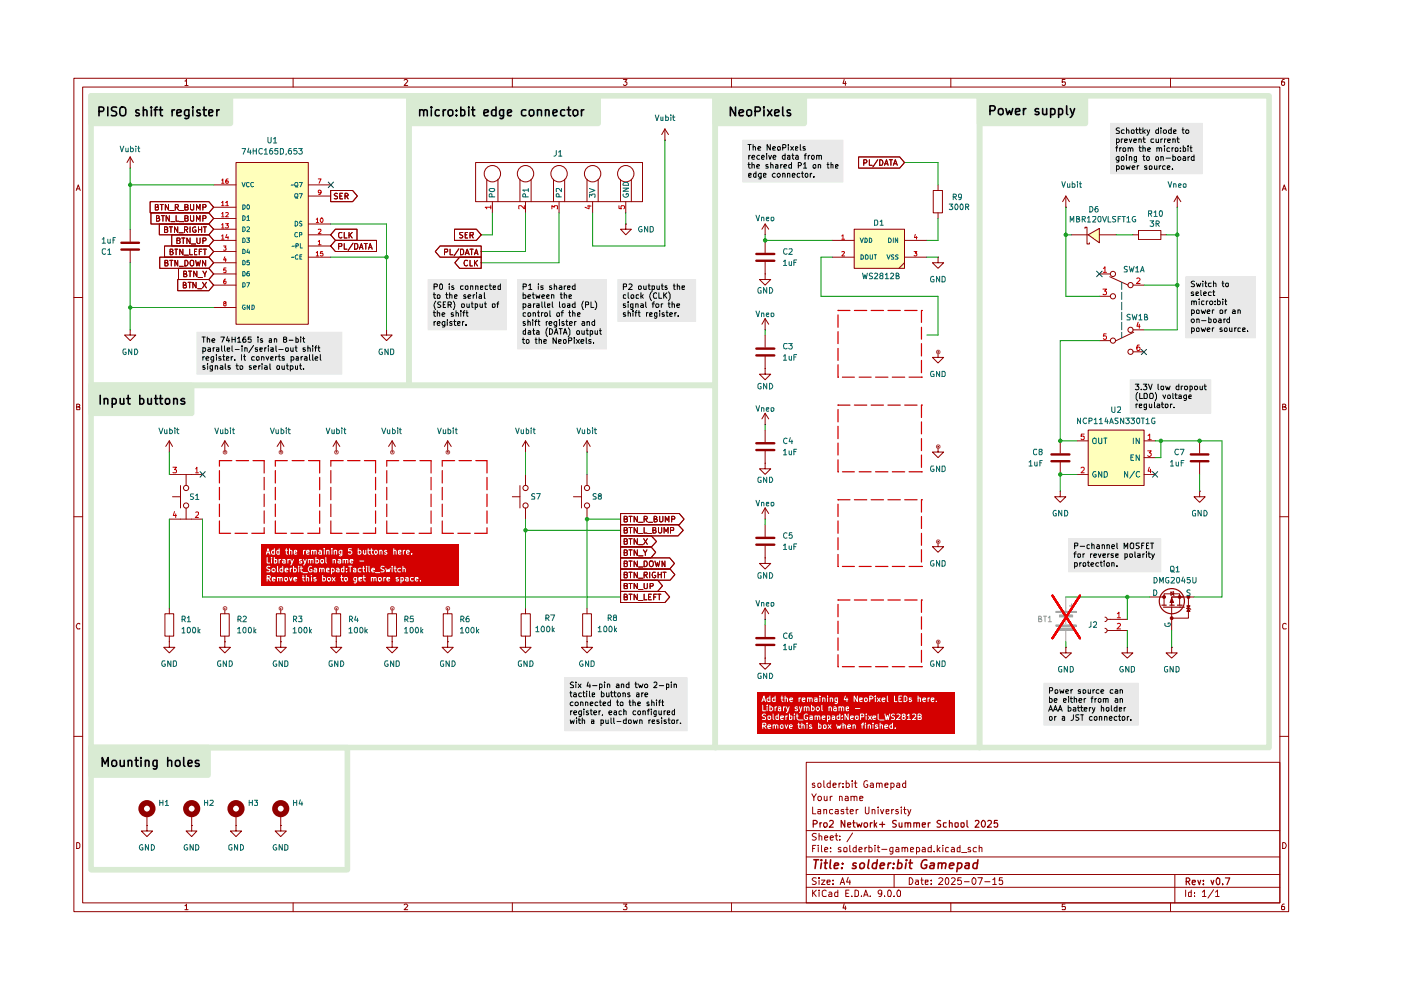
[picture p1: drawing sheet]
<svg xmlns="http://www.w3.org/2000/svg" width="297mm" height="210mm" viewBox="0 0 297 210" stroke-linecap="round" stroke-linejoin="round" font-family="sans-serif">
<g fill="none" stroke="#910000" stroke-width=".21">
<path d="M15.7 16.6h257.5v176.7h-257.5zM17.5 18.5h253.9v172.9h-253.9zM39.2 17.2h.2l.1-.4v1.3M39.2 18.1h.7M62.1 16.6v1.9M85.7 17l.2-.2h.3l.2 .3-.7 1h.7M108.6 16.6v1.9M132.2 16.8h.7l-.4 .6 .4 .1v.4l-.2 .2h-.4l-.1-.2M155.1 16.6v1.9M179 16.8l-.3 .9h.7M179.2 17.3v.8M201.6 16.6v1.9"/>
<path d="M225.8 16.8h-.6v.6h.6l.1 .1-.1 .5-.4 .1-.2-.2M248.2 16.6v1.9M272.3 16.8h-.3a.93 .93 0 0 0-.2 1.2h.5l.1-.5-.1-.1h-.5l-.1 .1M16.2 40.4l.4-1.2 .4 1.2M16.3 40h.5M271.9 40.4l.4-1.2 .4 1.2M272 40h.6M15.7 63.1h1.8M271.4 63.1h1.8M16.3 86.3h.4l.2-.3-.1-.2-.5-.1v1.2h.5l.1-.5-.2-.1M271.9 86.3l.6-.1v-.4l-.6-.1v1.2h.6l.2-.4-.3-.2M15.7 109.6h1.8"/>
<path d="M271.4 109.6h1.8M16.9 132.3l-.1-.1a.66 .66 0 0 0-.6 .4 .66 .66 0 0 0 .2 .7h.5M272.7 132.3l-.4-.1-.4 .3v.6l.2 .2h.6M15.7 156.1h1.8M271.4 156.1h1.8M16.3 178.6h.3l.3 .4v.6l-.3 .3h-.3zM170.9 161.6h100.5v29.8h-100.5zM170.9 176.1h100.5M172.1 168.3l.5 .8 .5-.8M172.3 171.1v1.5h.7M172.3 179.9h.4M172.6 169.1v.7"/>
<path d="M172.7 166.1l-.2-.1-.3 .3 .1 .2h.3l.2 .3-.2 .2-.4-.1M173 179.2h-.7v1.4M173.1 176.8l-.6-.1-.3 .3 .1 .3 .7 .2 .1 .2a.51 .51 0 0 1-.4 .4 .51 .51 0 0 1-.5 0M173.4 171.7h.6v.9M173.4 166.2l.3-.2 .3 .1v.8l-.3 .1-.3-.2zM173.5 179.2v.1M173.5 168.9l.4-.1 .3 .3v.4l-.3 .3h-.2l-.3-.3zM173.5 179.7v.9M173.7 177.3l.3-.1 .2 .2v.7M173.7 176.7v1.4M174 172h-.6v.5h.6M174.2 179.2v1.2l.1 .2"/>
<path d="M174.7 171.7h.6v.9M174.7 165.5v1.3l.2 .2M174.7 171.6v1M174.8 168.8v.8l.1 .2 .4-.2M174.8 177.6l.7-.1-.1-.2-.4-.1-.2 .2 .1 .7h.5M175.3 168.8v1M176 177.6l.7-.1-.1-.2-.4-.1-.2 .2 .1 .7h.5M176 166.1l-.4-.1-.3 .3v.4l.3 .3 .4-.1M176 165.5v1.5M176 168.8v1M176.1 179.7v.2M176.4 168.8l-.4 .3"/>
<path d="M176.5 171.7h-.6v.6a.45 .45 0 0 0 .6 .2M176.6 166.5l.7-.1-.1-.3-.4-.1-.2 .2v.6l.2 .2 .4-.1M177 177.2h.6M177.1 171.7h.6v.9M177.3 176.7v1.2l.3 .2M177.7 172h-.6l-.1 .2 .3 .4 .4-.1M177.9 166v1M178 168.9l.3-.1 .3 .2v.8M178 168.8v1M178.1 178v.1M178.1 177.3v.1M178.3 179.7a.35 .35 0 0 0-.4 0 .35 .35 0 0 0-.2 .3l.6 .3v.3h-.6"/>
<path d="M178.3 166l-.4 .3M178.7 166.8v.2M178.7 166.1v.1M178.9 171.7l-.3-.1-.3 .2 .1 .2 .5 .1v.4h-.6M179 179.7h.3l.3 .1-.1 .8-.6-.1zM179.2 168.9l.4-.1 .2 .2v.8M179.3 171.6h.5M179.4 166.1l.4-.1 .3 .3v.4l-.3 .3-.4-.1M179.4 165.5v1.5M179.6 171.1v1.4l.2 .1M179.8 169.2h-.6v.2l.1 .4 .5-.1M180.2 179.2v1.2l.2 .2"/>
<path d="M180.3 172h.6l-.1-.4h-.4l-.1 .2v.5l.1 .3 .4-.1M180.4 168.9l.4-.1 .3 .2v.8M180.4 168.8v1M180.7 165.5v.2M180.7 166v1M180.8 176.6l-1.2 1.9M181.1 169l.2-.2 .4 .2v.8M181.1 166h.6M181.4 165.5v1.4l.3 .1M181.5 179.2v1.4l-.6-.1a.6 .6 0 0 1 .2-.8h.4M181.5 171.6v1M181.9 171.6l-.4 .3"/>
<path d="M182.3 169.2h.7l-.1-.3h-.6v.8h.6M183.4 179.7v.9M183.5 171.1v1.2l.2 .3h.3l.2-.3v-1.2M183.8 179.7l-.4 .3M183.9 165.6a.42 .42 0 0 0-.7 .3v.9l.4 .2 .3-.1 .1-.5h-.3M184.2 179.2v1.4l.6-.1a.6 .6 0 0 0-.1-.8h-.5M184.6 166.1l.4-.1 .2 .2v.8M184.9 171.7l.4-.1 .2 .2v.8M184.9 171.6v1M185.2 166.4l-.6 .1-.1 .1 .2 .4 .5-.1M185.5 179.2v.1M185.5 179.7v.9"/>
<path d="M185.8 166.2l.2-.2 .4 .2v.8M185.8 166v1M186 179.7h.5M186.2 179.2v1.2l.1 .2h.2M186.2 171.1v.2M186.2 171.6v1M186.4 166.2l.2-.2 .4 .2v.8M186.7 171.6l.3 1 .4-1M187.6 166.5l.7-.1-.2-.4-.5 .2v.6l.3 .2 .3-.1M187.9 172h.6v-.3h-.6v.8h.6M188.9 166.1l.4-.1 .3 .3v.4l-.3 .3-.4-.1M188.9 166v1.4"/>
<path d="M189.1 171.6v1M189.3 179.7v1.1l-.2 .3-.4-.1M189.3 179.7h-.4a.59 .59 0 0 0-.1 .9h.5M189.5 171.6l-.4 .3M190 179.7h.3l.3 .2v.7h-.6l-.1-.3 .7-.3M190.2 166.1l.4-.1 .2 .2v.8M190.4 171.7l-.3-.1-.2 .2 .1 .2 .4 .1v.4h-.5M190.8 166.4l-.6 .1-.1 .1 .2 .4 .5-.1M191.1 171.1v.2M191.1 171.6v1M191.3 179.8v-.1a.36 .36 0 0 1 .6 .2v.7M191.3 179.7v.9"/>
<path d="M191.6 171.6h.5M191.8 171.1v1.2l.3 .3M191.9 179.9v-.2a.36 .36 0 0 1 .5 .2v.7M192 166.1l-.4-.1-.3 .3v.4l.3 .3 .4-.1M192 165.5v1.5M192.4 171.6l.4 1M193.1 171.6l-.5 1.3-.2 .1M194.3 179.7h.3l.4 .3-.2 .6h-.5M194.3 179.7v1.4M195.6 179.7h.3l.3 .2v.7h-.6l-.1-.3 .7-.3M197.4 179.2v1.4h-.6v-.8l.2-.1h.4M198.7 179.2v1.4"/>
<path d="M199.3 179.7l-.6 .6M199.9 179.2v.1M199.9 179.7v.9M201.1 179.7h-.4l-.2 .1v.7l.6 .1M201.8 179.7h.3l.3 .2v.7h-.6l-.1-.3 .7-.3M203.5 179.2v1.4h-.5l-.1-.8 .3-.1h.3M205.7 179.7h-.3l-.2 .2 .2 .3 .4 .1-.1 .3h-.5M207 179.7h-.3l-.4 .3 .2 .6h.5M207.6 179.8l.3-.1h.3v.9M207.6 179.2v1.4M271.9 178.6a.65 .65 0 0 1 .8 .7 .65 .65 0 0 1-.8 .6zM39.2 192h.2l.1-.3v1.2"/>
<path d="M39.2 192.9h.7M62.1 191.4v1.9M85.7 191.9l.2-.2h.3l.2 .2-.7 1h.7M108.6 191.4v1.9M132.2 191.7h.7l-.4 .5 .4 .2v.3l-.1 .2-.6-.1M155.1 191.4v1.9M170.9 188.1h100.5M170.9 185.4h100.5M170.9 181.7h100.5M172.3 188.7v1.4M172.5 189.3l.6 .8M173.1 186.2l-.6-.1-.3 .3 .3 .4 .6 .3a.51 .51 0 0 1-.4 .4 .51 .51 0 0 1-.5 0"/>
<path d="M173.1 188.7l-.8 .8M173.7 188.7v.2M173.7 186.1v.2M173.7 186.6v.9M173.7 189.1v1M174.2 186.6h.7l-.7 .9h.7M174.8 180.2l.7-.2-.1-.3h-.4l-.2 .2 .1 .7h.5M175.2 188.9l-.4-.2-.5 .4 .1 .8 .2 .2 .6-.1M175.3 187l.7-.1-.1-.3h-.5l-.1 .2 .1 .7h.5M175.8 189.2l.4-.1 .2 .3v.7h-.6l-.1-.4 .7-.2M176.1 180.5v.1M176.6 187.4v.1"/>
<path d="M176.6 186.6v.2M177.6 188.7v1.4h-.6v-.9h.6M178.1 187.5l.5-1.4 .5 1.4M178.3 187.1h.6M179 191.6l-.3 .9h.7M179.2 192.1v.8M179.3 189.4h.5M179.8 186l-.3 1h.8M180 188.7h-.7v1.4h.7M180.2 186.6v.9M180.6 190v.1M181.3 188.7h.3l.4 .4v.6l-.2 .4h-.5z"/>
<path d="M182.1 180.2l.7-.2-.2-.3h-.4l-.1 .7 .1 .2h.5M182.6 190v.1M183.1 190.1l.5-1.4 .5 1.4M183.2 189.7h.7M184.5 190v.1M186.9 189.3v.2l-.5 .1-.2-.3v-.3l.2-.3 .5 .2v.8l-.2 .4h-.3M186.9 180.1h1.1M187.5 190v.1M188.2 189l.3-.3a.78 .78 0 0 1 .6 .6 .78 .78 0 0 1-.3 .8l-.5-.1zM189.6 190v.1M189.6 185.4v2.7M190.3 188.8l.4-.1 .2 .3v.8l-.1 .3h-.5l-.1-.3v-.6z"/>
<path d="M192.8 186.1a.72 .72 0 0 1 .8 .7 .72 .72 0 0 1-.8 .7zM193 180.2l.7-.2-.1-.3h-.4l-.2 .2 .1 .7h.5M194.1 186.6h.5l.1 .9M194.7 186.9h-.4l-.2 .3 .2 .3h.4M195.2 186.6h.5M195.4 186.1v1.2l.3 .2M196.2 187l.6-.1v-.3h-.6v.9h.6M197.4 187.4v.1M197.4 186.6v.2M198 180.5v.1M198.9 180.1l.4 .5M199.1 186.3v-.1a.47 .47 0 0 1 .8 .3l-.9 1h.9"/>
<path d="M200.5 186.3l.2-.2a.8 .8 0 0 1 .5 .7 .8 .8 0 0 1-.5 .7l-.2-.1-.1-.5zM201.6 191.4v1.9M201.8 186.3l.1-.2h.4l.2 .4-.8 1h.8M203.8 186.1h-.7l-.1 .7 .3-.2 .4 .1 .2 .6a.52 .52 0 0 1-.9 .1M203.9 180.8h1.1M204.5 186.9h1M206.4 186.1a.75 .75 0 0 1 .6 .7 .75 .75 0 0 1-.6 .7 .92 .92 0 0 1 0-1.4zM207.3 186.1h1l-.6 1.4M208.8 186.9h1.1M210.5 186.5l.4-.4v1.4M210.5 187.5h.7M212.5 186.1h-.6l-.1 .7 .2-.2 .5 .1v.8h-.5l-.2-.1"/>
<path d="M225.8 191.7h-.6v.6l.6-.1 .1 .2-.1 .5-.6-.1M248.2 191.4v1.9M249.1 185.4v6M251.4 188.7v1.4M252.6 188.7v1.4h-.5l-.1-.8 .2-.2 .4 .1M253.2 190v.1M253.2 189.2v.2M254.9 189.1l.5-.4v1.4M254.9 190.1h.8M257.3 188.6l-1.2 1.8M257.7 189.1l.4-.4v1.4M257.7 190.1h.8"/>
<path d="M272.3 191.7h-.3a.93 .93 0 0 0-.2 1.2h.5l.1-.5-.1-.2h-.5l-.1 .2"/>
</g>
<g fill="none" stroke="#910000" stroke-width=".25">
<path d="M172.4 174.7l.7-.1 .2-.4-.4-.3h-.5v1.5M173.9 174.5v.9M174.2 174.5h-.3v.2M174.7 174.5h.6l.1 .6-.2 .2-.3 .1-.3-.3zM175.9 174.1l.2-.2 .5 .1 .1 .5-.9 .9h.9M179.1 173.9v1.5l-.7-1.5v1.5M179.7 174.9l.7-.1-.1-.3h-.5l-.1 .1 .1 .7h.5M180.8 174.5h.5M181 173.9v1.2l.3 .3M181.7 174.5l.2 .9 .3-.7 .3 .7 .3-.9M183.3 174.5h.6v.6l-.2 .3h-.3l-.2-.3zM184.5 174.5v.9"/>
<path d="M185 174.5h-.4l-.1 .2M185.4 173.9v1.5M185.5 174.8l.4 .6M185.9 174.5l-.5 .5M186.5 174.8h1.1M187.1 174.3v1.1M190 174l-.5-.1-.2 .2v.4l.7 .5-.2 .4-.5-.1M190.6 174.5l.1 .8 .4 .1 .1-.2M191.2 174.5v.9M191.9 174.5h.5l.1 .9M191.9 174.5v.9M192.5 174.6l.1-.1h.4l.1 .9"/>
<path d="M193.8 174.5h.5l.1 .9M193.8 174.5v.9M194.4 174.6v-.1h.5v.9M195.5 174.9l.7-.1-.1-.3h-.5l-.1 .1 .1 .7h.5M196.8 174.5v.9M197.2 174.5h-.2l-.2 .2M199.4 174l-.5-.1-.2 .3 .2 .4 .5 .2v.4l-.2 .2-.5-.1M200.6 174.5h-.6v.7l.3 .2 .3-.1M201.3 174.5h.5l.1 .9M201.3 173.9v1.5M202.5 174.5h.7l-.1 .8-.4 .1-.2-.2zM203.8 174.5h.5v.8l-.3 .1-.2-.2z"/>
<path d="M205 173.9v1.2l.3 .3M206.8 174.1l.2-.2h.3l.3 .5-.9 1h.9M208.4 173.9a.75 .75 0 0 1 .5 .8 .75 .75 0 0 1-.5 .7 .92 .92 0 0 1 0-1.5zM209.4 174.1l.2-.2 .5 .1 .1 .5-.9 .9h.9M211.5 173.9h-.6l-.1 .7 .1-.1h.6v.8l-.6 .1-.1-.2M251.5 186.9h.5l.3-.3v-.2l-.3-.3h-.5v1.5M251.8 186.9l.5 .7M252.8 187.1l.6-.1v-.4h-.5l-.1 .2 .1 .7h.5M254 186.6l.3 1 .3-1M255.1 187.4v.2M255.1 186.6v.2M256.8 186.6l.3 1 .2-1"/>
<path d="M258 186.2l.3-.1 .3 .3v.8l-.3 .4a.9 .9 0 0 1-.3-1.4zM259.2 187.4v.2M259.8 186.1h.9l-.6 1.5"/>
</g>
<g fill="none" stroke="#910000" stroke-width=".34">
<path d="M172.6 182.3h1M173.1 182.3l-.3 1.8M174.2 182.3v.2M174.2 183l-.2 1.1M174.8 183h.6M175.1 182.3l-.2 1.8h.4M176.1 182.3l-.2 1.6 .3 .2M176.9 183.6l.9-.2-.1-.4h-.7l-.1 .9 .1 .2h.6M178.5 184v.1M178.6 183v.2M181.5 183h-.4l-.3 .2a.46 .46 0 0 0 .6 .4l.1 .3a.6 .6 0 0 1-.8 .2M182.3 183.3l.4-.3h.4l.2 .3-.1 .5a.56 .56 0 0 1-.9 .2z"/>
<path d="M184.2 182.3l-.2 1.6 .2 .2M185.9 183h-.6l-.3 .3v.7l.3 .1h.5M186 182.3l-.2 1.8M186.6 183.6l.9-.2v-.4h-.7l-.2 .9 .2 .2h.6M188.4 183l-.2 1.1M188.9 183l-.6 .3M189.4 184v.1M189.5 183v.2M190.4 183h.5l.4 .3-.3 .8h-.8M190.5 182.3l-.3 1.8M192.1 183l-.2 1.1M192.2 182.3v.2"/>
<path d="M192.7 183h.8M193 182.3l-.1 1.6 .4 .2M196.5 182.4a.85 .85 0 0 0-1.2 .7l.1 .8a.7 .7 0 0 0 1 .1l.1-.6h-.4M197.3 183h.7v1.1M198 183.4l-.6 .1-.3 .2 .3 .4h.6M199 183.1l.3-.1h.4l-.1 1.1M199 183l-.1 1.1M199.7 183.2a.47 .47 0 0 1 .5-.2 .47 .47 0 0 1 .4 .2l-.2 .9M201.3 183.6l1-.2-.1-.4a.6 .6 0 0 0-.9 .2v.9h.7M203 183a.6 .6 0 0 1 1 .3l-.1 .5a.65 .65 0 0 1-1 .3M203.1 183l-.2 1.8M204.7 183h.8l-.1 1.1"/>
<path d="M205.5 183.4l-.6 .1-.3 .2 .2 .4h.6M207.3 183h-.6l-.4 .3v.7l.3 .1h.5M207.3 182.3l-.2 1.8"/>
</g>
<path d="M223.1 126.3l5.9 9M229 126.3l-5.9 9" fill="none" stroke="#f10000" stroke-width=".42"/>
<g fill="#ffb">
<path d="M230.7 49.8l2.4-1.4v3.1z"/>
<path d="M230.7 91.2h11.9v11.8h-11.9z"/>
<path d="M181.1 48.6h10.7v8.3h-10.7z"/>
<path d="M50 34.5h15.4v34.2h-15.4z"/>
</g>
<path d="M160.5 146.7h41.9v8.9h-41.9z" fill="#d40000"/>
<path d="M207.7 20.4h22.5v5.8h-22.5z" fill="#d9ebd3"/>
<path d="M223.1 126.3l5.9 9M229 126.3l-5.9 9" fill="none" stroke="#f10000" stroke-width=".42"/>
<g fill="#e9e9e9">
<path d="M235.5 26.2h19.4v10.6h-19.4z"/>
<path d="M251.4 58.7h14.8v12.9h-14.8z"/>
<path d="M226.6 114.2h19.5v7h-19.5z"/>
<path d="M221.3 144.9h20.1v8.9h-20.1z"/>
<path d="M239.6 80.5h17.1v7.1h-17.1z"/>
</g>
<path d="M151.6 20.3h18.9v5.9h-18.9z" fill="#d9ebd3"/>
<g fill="#e9e9e9">
<path d="M157.5 29.7h21.2v8.9h-21.2z"/>
<path d="M119.7 143.7h26v11.2h-26z"/>
</g>
<path d="M19.3 20.3h29.6v5.9h-29.6z" fill="#d9ebd3"/>
<path d="M41.7 70.4h30.8v8.9h-30.8z" fill="#e9e9e9"/>
<path d="M55.4 115.4h41.9v8.8h-41.9z" fill="#d40000"/>
<g fill="#d9ebd3">
<path d="M19.3 81.7h21.4v6h-21.4z"/>
<path d="M19.3 158.5h24.9v5.9h-24.9z"/>
</g>
<g fill="#e9e9e9">
<path d="M90.8 59.3h16.6v10.6h-16.6z"/>
<path d="M131 59.3h16.5v8.9h-16.5z"/>
<path d="M109.7 59.3h18.9v14.7h-18.9z"/>
</g>
<path d="M86.7 20.3h40.1v5.9h-40.1z" fill="#d9ebd3"/>
<path d="M160.4 73.9h3.8M160.4 75.4h3.8M222.9 96.4h3.8M222.9 97.8h3.8" fill="none" stroke="#910000" stroke-width=".51"/>
<g fill="none" stroke="#910000" stroke-width=".21">
<path d="M162.2 71v2.7M162.2 75.5v2.6M162.2 98.2v1.2h1.2l-1.2 1.2-1.2-1.2h1.2M162.2 98.2h.1M198.9 94.7v1.1h1.2l-1.2 1.2-1.2-1.2h1.2M198.9 94.7h.1M224.8 93.5v2.6M224.8 98v2.6M162.2 110.1h.1M162.2 107.7v2.4M162.2 107.7l-.7 1.2M162.2 107.7l.8 1.2"/>
<path d="M162.2 139.5v1.2h1.2l-1.2 1.2-1.2-1.2h1.2M162.2 139.5h.1M198.9 136.1v1.1h1.2l-1.2 1.2-1.2-1.2h1.2M198.9 136.1h.1"/>
</g>
<path d="M223.9 129.8h4.3M223.9 132.6h4.3" fill="none" stroke="#a0a0a0" stroke-width=".25"/>
<path d="M223.9 129.6h4.3v.3h-4.3zM223.9 132.5h4.3v.3h-4.3zM224.6 130.4h2.8v.4h-2.8z" fill="none" stroke="#a0a0a0" stroke-width=".21"/>
<path d="M224.6 130.6h2.8" fill="none" stroke="#a0a0a0" stroke-width=".42"/>
<path d="M224.6 133.2h2.8v.5h-2.8z" fill="#a0a0a0"/>
<path d="M224.6 133.2h2.8v.5h-2.8zM226 126.6v3M226 131.1v.2M226 131.6v.1M226 132v.2M226 133.7v2.4" fill="none" stroke="#a0a0a0" stroke-width=".21"/>
<path d="M226.8 128.5h.9M227.2 128.1v.9" fill="none" stroke="#a0a0a0" stroke-width=".25"/>
<path d="M223.1 126.3l5.9 9M229 126.3l-5.9 9" fill="none" stroke="#f10000" stroke-width=".42"/>
<path d="M160.4 94h3.8M160.4 95.4h3.8M160.4 114h3.8M160.4 115.5h3.8M160.4 135.3h3.8M160.4 136.7h3.8" fill="none" stroke="#910000" stroke-width=".51"/>
<g fill="none" stroke="#910000" stroke-width=".21">
<path d="M226 43.9h.1M226 41.6l.7 1.2M226 41.6l-.7 1.2M226 41.6v2.3M227.2 49.8h3.5M230 48.4v-.2h.5v3.5h.5v-.2M230.7 49.8l2.4-1.4v3.1zM233.1 49.8h3.5M233.1 58.1h2.4M235.3 58.7l3.9 1.8M240.2 49.8h1.2M241.4 48.9h4.7v1.9h-4.7z"/>
<path d="M246.1 49.8h1.1M249.6 43.9h.1M249.6 41.6l.8 1.2M249.6 41.6l-.7 1.2M249.6 41.6v2.3M162.2 78.1v1.2h1.2l-1.2 1.2-1.2-1.2h1.2M162.2 78.1h.1M198.9 74.6v1.2h1.2l-1.2 1.2-1.2-1.2h1.2M198.9 74.6h.1M233.1 72.2h2.4M233.1 62.8h2.4M240.2 69.9h2.4"/>
<path d="M240.2 74.6h2.4M240.2 60.5h2.4M240.4 70.4l-3.9 1.9M162.2 90h.1M162.2 87.6v2.4M162.2 91.2v2.5M162.2 95.7v2.5M162.2 87.6l-.7 1.2M162.2 87.6l.8 1.2M162.2 118.3v1.2h1.2l-1.2 1.1-1.2-1.1h1.2M162.2 118.3h.1M162.2 111.3v2.5"/>
<path d="M162.2 115.7v2.6M198.9 114.8v1.1h1.2l-1.2 1.2-1.2-1.2h1.2M198.9 114.8h.1M162.2 131.3h.1M162.2 128.9v2.4M162.2 132.5v2.5M162.2 137v2.5M162.2 128.9l-.7 1.2M162.2 128.9l.8 1.2M226 137.2v1.2h-1.2l1.2 1.1 1.2-1.1h-1.2M226 137.2h.1M234.3 130.9a.47 .47 0 0 1 .4 .4 .47 .47 0 0 1-.4 .5"/>
<path d="M234.3 133.2a.47 .47 0 0 1 .4 .5 .47 .47 0 0 1-.4 .5M234.8 131.3h4.2M234.8 133.7h4.2M239 137.2v1.2h-1.2l1.2 1.1 1.2-1.1h-1.2M239 137.2h.1M248.4 137.2v1.2h-1.2l1.2 1.1 1.2-1.1h-1.2M248.4 137.2h.1M252 126.6v4.5h-3.6"/>
<circle cx="236" cy="58.1" r=".55"/>
<circle cx="236" cy="72.2" r=".55"/>
<circle cx="236" cy="62.8" r=".55"/>
<circle cx="239.7" cy="74.6" r=".55"/>
<circle cx="239.7" cy="69.9" r=".55"/>
<circle cx="239.7" cy="60.5" r=".55"/>
</g>
<path d="M233.9 56.9l.4-.3v1.1M233.9 57.7h.7M241 59.1l.5-.2 .2 .4-.7 .8h.7M233.8 61.3h.8l-.4 .4 .4 .3-.1 .4h-.7M234.5 70.8h-.5l-.1 .5h.6v.6l-.4 .1-.2-.2M241.3 68.3l-.3 .9h.7M241.6 73.2h-.4l-.2 .2v.8l.5 .1 .2-.2-.1-.4-.1-.1-.5 .1v.1M241.6 68.7v.9M236.9 130.1l.3-.3v1.2M236.9 132.2h.4l.3 .3-.8 .8h.8M236.9 131h.7" fill="none" stroke="#b90000" stroke-width=".21"/>
<path d="M248.2 130.8h.4v.5h-.4z" fill="#910000"/>
<path d="M246.8 128.3v-2.4h3.3v2.4M248.2 130.8h.4v.5h-.4zM248.4 128.7v2.6M251.5 128.9l.8 .1 .2 .2M251.6 128.4h.7l-.3 .6zM252 129l.3 .6h-.7z" fill="none" stroke="#910000" stroke-width=".21"/>
<g fill="none" stroke="#910000" stroke-width=".25">
<path d="M246.3 128.3h1M246.7 128.7h4.4M248 128.3h1M249.6 128.3h1.1"/>
<circle cx="248.5" cy="127.5" r="2.67"/>
</g>
<path d="M248.5 126.9l.4 .9h-.8z" fill="#910000"/>
<path d="M246.1 126.6h.7M248.4 126.8l.4 1h-.7z" fill="none" stroke="#910000" stroke-width=".21"/>
<path d="M246.6 126.4h.4v.4h-.4z" fill="#910000"/>
<path d="M246.6 126.4h.4v.4h-.4z" fill="none" stroke="#910000" stroke-width=".21"/>
<path d="M249.9 126.4h.4v.4h-.4z" fill="#910000"/>
<path d="M249.9 126.4h.4v.4h-.4zM250.8 126.6h-2.4v1.7" fill="none" stroke="#910000" stroke-width=".21"/>
<path d="M251.8 126.4h.4v.4h-.4z" fill="#910000"/>
<g fill="none" stroke="#910000" stroke-width=".21">
<path d="M27.6 35.6h.1M27.6 33.3v2.3M27.6 33.3l-.7 1.2M27.6 33.3l.7 1.2M45.3 39.2h4.7M50 34.5h15.4v34.2h-15.4zM65.4 39.2h4.7M100.8 34.5h35.4v8.3h-35.4zM103.2 38v4.8M105.6 38v4.8M110.2 38v4.8M112.6 38v4.8"/>
<path d="M117.3 38v4.8M119.7 38v4.8M124.5 38v4.8M126.8 38v4.8M131.6 38v4.8M133.9 38v4.8M141 29.7h.1M141 27.3l-.7 1.2M141 27.3l.7 1.2M141 27.3v2.4M182 33.3h8.8l1 1.2-1 1.1h-8.8zM183.1 34.5h.6v-.5l-.6-.1v1.2"/>
<path d="M184.3 33.9v1.2h.6M186.1 33.9l-1 1.5M186.5 33.9a.66 .66 0 0 1 .7 .4 .66 .66 0 0 1-.3 .8h-.4zM187.5 35.1l.5-1.2 .3 1.2M187.6 34.7h.6M188.6 33.9h.6M188.9 33.9v1.2M189.4 35.1l.4-1.2 .4 1.2M189.6 34.7h.5M198.9 39.2v1.2M27.6 48.6v2.6M27.6 53.1v2.6"/>
<path d="M31.8 42.8h12.5l1 1.1-1 1.2h-12.5zM32 45.1h12.3l1 1.2-1 1.2h-12.3zM32.9 43.9h.5l.1-.1v-.4l-.1-.1h-.5v1.2l.6-.1 .1-.3-.2-.2M33.2 46.3l.5-.1v-.4l-.5-.1v1.2h.4l.3-.4-.4-.2M33.8 47.5h10.5l1 1.1-1 1.2h-10.5zM33.9 54.5h10.4l1 1.2-1 1.2h-10.4zM34 43.3h.6M34.2 45.7h.7M34.3 43.3v1.2M34.5 45.7v1.2M34.9 48.7h.4l.3-.3-.1-.2-.6-.1v1.2h.5l.2-.2v-.3l-.3-.1M34.9 52.2h9.4l1 1.1-1 1.2h-9.4z"/>
<path d="M35 55.7h.5l.1-.4-.6-.1v1.2l.6-.1v-.3l-.2-.3M35.7 43.3v1.2l-.6-1.2v1.2M35.9 45.7v1.2l-.7-1.2v1.2M35.9 48.1h.7M36 44.6h.9M36 55.2h.7M36.1 53.3h.5v-.5h-.5v1.2h.4l.2-.4-.3-.3M36.2 48.1v1.2M36.2 47h.9M36.3 55.2v1.2M36.4 49.8h7.9l1 1.2-1 1.2h-7.9zM37.1 52.8h.6"/>
<path d="M37.2 43.9h.5l.1-.1v-.4l-.6-.1v1.2M37.3 45.7v1.2h.6M37.3 52.8v1.2M37.4 43.9l.4 .6M37.5 51h.5l.2-.4-.2-.1h-.5v1.1h.5l.2-.1v-.4l-.3-.1M37.7 59.3h6.6l1 1.2-1 1.1h-6.6zM37.7 48.1v1.2l-.7-1.2v1.2M37.7 55.2v1.2l-.6-1.2v1.2M37.8 56.9h6.5l1 1.2-1 1.2h-6.5zM37.9 49.4h1M38 47h.9M38 44.6h.9"/>
<path d="M38 56.5h.9M38.5 50.5h.7M38.8 52.8v1.2l-.7-1.2v1.2M38.9 50.5v1.1M38.9 58.1l.6-.1v-.3l-.1-.2h-.5v1.2h.6l.1-.4-.2-.2M39 54.1h1M39.1 48.7h.6v-.5l-.6-.1v1.2M39.2 46.3h.4l.3-.2-.1-.3-.6-.1v1.2h.5l.2-.1v-.4l-.3-.1M39.2 43.9h.4l.3-.2-.1-.3-.6-.1v1.2h.5l.2-.1v-.4l-.3-.1M39.2 55.2h.4a.66 .66 0 0 1 .3 .8 .66 .66 0 0 1-.7 .4zM39.4 48.7l.4 .6M39.9 59.9h.7"/>
<path d="M40 57.5h.6M40.2 52.8v1.2h.6M40.2 59.9v1.1M40.3 50.5v1.1l-.7-1.1v1.1M40.3 48.1v1.2M40.3 57.5v1.2M40.4 45.7v1l.2 .2 .5-.1v-1.1M40.4 43.3v1l.2 .2 .5-.1v-1.1M40.5 55.2h.4l.2 .2v.8l-.5 .2a.86 .86 0 0 1-.1-1.2zM40.6 51.7h.9M41.2 53.3h.4M41.5 48.2l-.3-.1a.61 .61 0 0 0-.4 .6 .61 .61 0 0 0 .5 .6l.3-.2v-.3h-.3"/>
<path d="M41.5 55.2l.2 1.2 .3-.9 .2 .9 .3-1.2M41.6 59.9v1.1l-.7-1.1v1.1M41.7 46.9v-1.2l.4 .9 .3-.9v1.2M41.7 44.5v-1.2l.4 .9 .3-.9v1.2M41.7 57.5v1.2l-.6-1.2v1.2M41.7 50.5v.9l.3 .2 .4-.1v-1M41.7 52.8h-.5v1.2h.5M42 58.8h.9M42.1 48.1v1.2M42.1 48.7h.7M42.2 53.3h.5M42.8 48.1v1.2"/>
<path d="M42.8 52.8h-.6v1.2M42.9 59.9l.9 1.1M43 57.5l.4 .7 .4-.7M43 51.1l.6-.1v-.5h-.6v1.1M43 46.3h.6v-.5l-.6-.1v1.2M43 43.9h.6v-.5l-.6-.1v1.2M43.1 48.1h.7M43.1 52.8h.7M43.4 48.1v1.2M43.4 52.8v1.2M43.4 58.2v.5M43.6 55.2v1.2l-.7-1.2v1.2"/>
<path d="M43.8 59.9l-.9 1.1M45.3 51h4.7M45.3 43.9h4.7M45.3 46.3h4.7M45.3 48.6h4.7M45.3 53.3h4.7M45.3 55.7h4.7M45.3 58.1h4.7M65.4 54.5h4.7M65.4 41.6h4.7M65.4 47.5h4.7M65.4 49.8h4.7"/>
<path d="M65.4 52.2h4.7M70.1 40.4h4.7l1 1.2-1 1.2h-4.7zM71.1 48.6h4.6v2.4h-4.6l-1-1.2zM71.1 51h8.7v2.3h-8.7l-1-1.1zM71.5 41.1l-.4-.1-.2 .2 .2 .4 .4 .1v.4h-.6M71.8 52.2h.7v-.5l-.7-.1v1.2M72.1 41.6h.4M72.5 49.4l-.5-.1-.2 .2 .1 .8 .2 .2 .4-.2M72.6 41h-.5v1.2h.5M73 49.3v1.2h.6M73 51.6v1.2h.6M73.2 41.6h.5l.1-.4-.2-.2h-.4v1.2"/>
<path d="M73.4 41.6l.4 .6M74 49.3v1.2M74.2 49.8l.5 .7M74.7 49.3l-.7 .7M74.8 51.6l-1 1.5M75.2 51.6h.5l.2 .3v.6l-.4 .3h-.3zM76.2 52.8l.4-1.2 .4 1.2M76.3 52.5h.6M77.2 51.6h.7M77.6 51.6v1.2M78.1 52.8l.4-1.2 .4 1.2M78.2 52.5h.6"/>
<path d="M93.3 52.2h8.7v2.3h-8.7l-1-1.2zM94.2 53.4l.7-.1v-.4l-.7-.1v1.2M95.4 52.8v1.2h.6M96.4 48.6h4.6l1 1.2-1 1.2h-4.6zM97.3 52.7l-1 1.6M97.5 54.5h4.5v2.4h-4.5l-1.1-1.2zM97.6 52.8h.5l.2 .3v.6l-.3 .3h-.4zM98.1 49.3h-.6v.1v.4l.5 .2v.4h-.5M98.6 54l.5-1.2 .4 1.2M98.6 49.8h.4M98.8 53.7h.5M99.1 55.3l-.5-.1a.67 .67 0 0 0-.2 .7 .67 .67 0 0 0 .5 .5l.2-.2"/>
<path d="M99.1 49.3h-.5v1.2h.5M99.7 55.2v1.2h.5M99.7 49.9l.6-.1v-.4l-.6-.1v1.2M99.7 52.8h.6M100 49.9l.3 .6M100 52.8v1.2M100.6 54l.4-1.2 .3 1.2M100.6 55.2v1.2M100.7 53.7h.6M100.8 55.7l.5 .7M101.3 55.2l-.7 .7M104.4 42.8v2.3"/>
<path d="M111.4 42.8v2.3M118.5 42.8v2.3M125.6 42.8v2.3M132.7 47.5v1.1h1.2l-1.2 1.2-1.1-1.2h1.1M132.7 47.5h.1M132.7 42.8v2.3M162.2 58.1v1.2h1.2l-1.2 1.2-1.2-1.2h1.2M162.2 58.1h.1M162.2 49.8h.1M162.2 47.5v2.3M162.2 51v2.6M162.2 55.5v2.6"/>
<path d="M162.2 47.5l-.7 1.1M162.2 47.5l.8 1.1M176.4 51h4.7M176.4 54.5h4.7M181.1 48.6h10.7v8.3h-10.7zM191.8 55.7l-1.2 1.2M191.8 51h4.7M191.8 54.5h4.7M197.9 40.4h1.9v4.7h-1.9zM198.9 54.5v1.2h1.2l-1.2 1.2-1.2-1.2h1.2M198.9 54.5h.1M198.9 45.1v1.2"/>
<path d="M27.6 69.9v1.1h1.2l-1.2 1.2-1.2-1.2h1.2M27.6 69.9h.1M38.9 60.5l.5-.1v-.5h-.5v1.1h.5l.1-.3-.3-.2M41.9 61.2h.9M45.3 60.5h4.7M45.3 65.2h4.7M82 69.9v1.1h1.1l-1.1 1.2-1.2-1.2h1.2M82 69.9h.1M162.2 69.9h.1M162.2 67.6l-.7 1.1M162.2 67.6l.8 1.1M162.2 67.6v2.3"/>
<path d="M35.9 95.8h.1M35.9 93.5v2.3M35.9 93.5l.7 1.2M35.9 93.5l-.8 1.2M47.7 95.8h.1M47.7 93.5v2.3M47.7 93.5l.7 1.2M47.7 93.5l-.7 1.2M59.5 95.8h.1M59.5 93.5v2.3M59.5 93.5l.7 1.2M59.5 93.5l-.7 1.2"/>
<path d="M71.3 95.8h.1M71.3 93.5v2.3M71.3 93.5l.8 1.2M71.3 93.5l-.7 1.2M83.1 95.8h.1M83.1 93.5v2.3M83.1 93.5l.7 1.2M83.1 93.5l-.7 1.2M94.9 95.8h.1M94.9 93.5v2.3M94.9 93.5l.8 1.2M94.9 93.5l-.7 1.2"/>
<path d="M111.4 95.8h.1M111.4 93.5v2.3M111.4 93.5l.8 1.2M111.4 93.5l-.7 1.2M124.5 95.8h.1M124.5 93.5v2.3M124.5 93.5l.6 1.2M124.5 93.5l-.8 1.2M228.3 93.5h2.4M230.7 91.2h11.9v11.8h-11.9zM242.6 93.5h2.3M242.6 97h2.3"/>
<path d="M254.3 93.5v2.6M254.3 98v2.6M35.9 100.6h7M35.9 110.1h7M36.6 105.3h1.7M38.3 103v4.7M39.5 100.6v2.4M39.5 107.7v2.4M108.6 105.3h1.6M110.2 103v4.7M111.4 100.6v2.4M111.4 107.7v2.4"/>
<path d="M121.6 105.3h1.7M123.3 103v4.7M124.5 100.6v2.4M124.5 107.7v2.4M131.6 118.3h10.4l1 1.2-1 1.1h-10.4zM131.6 115.9h6.4l1 1.2-1 1.2h-6.4zM131.6 108.9h12.4l1 1.2-1 1.2h-12.4zM131.6 111.3h12.2l1.1 1.1-1.1 1.2h-12.2zM131.6 113.6h6.5l1.1 1.2-1.1 1.2h-6.5zM132.3 119.5h.5l.2-.4-.2-.1h-.5v1.1h.5l.2-.1v-.4l-.2-.1M132.3 117.2h.5l.2-.3-.1-.2-.6-.1v1.2h.5l.2-.2v-.3l-.2-.1M132.3 110.1h.5l.2-.3-.1-.2-.6-.1v1.2h.5l.2-.1v-.4l-.2-.1"/>
<path d="M132.3 112.4h.5l.2-.2-.1-.3-.6-.1v1.2h.5l.2-.1v-.4l-.2-.1M132.3 114.8h.5l.2-.2-.1-.3-.6-.1v1.2h.5l.2-.1v-.4l-.2-.1M133.3 119h.7M133.3 116.6h.7M133.3 109.5h.7M133.3 111.8h.7M133.3 114.2h.7M133.7 109.5v1.2M133.7 111.8v1.2M133.7 114.2v1.2M133.7 116.6v1.2M133.7 119v1.1"/>
<path d="M135.1 119v1.1l-.6-1.1v1.1M135.1 116.6v1.2l-.6-1.2v1.2M135.1 109.5v1.2l-.6-1.2v1.2M135.1 111.8v1.2l-.6-1.2v1.2M135.1 114.2v1.2l-.6-1.2v1.2M135.4 117.9h.9M135.4 110.7h.9M135.4 113.1h.9M135.4 115.5h.9M136.4 116.6l.4 .6 .4-.6M136.5 114.2l.7 1.2M136.6 119h.4a.66 .66 0 0 1 .2 .7 .66 .66 0 0 1-.6 .4z"/>
<path d="M136.6 110.1h.6v-.5l-.6-.1v1.2M136.6 111.8v1.2h.6M136.8 117.2v.6M136.8 110.1l.4 .6M137.2 113.1h1M137.2 114.2l-.7 1.2M137.5 110.7h.8M137.8 119h.5a.77 .77 0 0 1-.1 1.1h-.4a.87 .87 0 0 1 0-1.1zM138.4 112.4h.5l.1-.1v-.4l-.6-.1v1.2l.6-.1 .1-.3-.2-.2M138.7 110.1l.5-.1v-.4l-.5-.1v1.2h.4l.3-.5-.4-.1M138.9 119l.3 1.1 .2-.8 .2 .8 .3-1.1M139.6 111.8v1a.35 .35 0 0 0 .4 .2 .35 .35 0 0 0 .3-.2v-1"/>
<path d="M139.9 109.5v1.1l.1 .1h.3l.2-.3v-.9M140.8 113v-1.2l.4 .9 .4-.9v1.2M141 119v1.1l-.6-1.1v1.1M141.1 110.7v-1.2l.4 .8 .3-.8v1.2M142.2 112.4h.5l.1-.5-.6-.1v1.2M142.4 110.1h.6v-.5l-.6-.1v1.2M224.8 104.1v1.2h-1.2l1.2 1.2 1.2-1.2h-1.2M224.8 104.1h.1M228.3 100.6h2.4M242.6 100.6h2.3M254.3 104.1v1.2h-1.1l1.1 1.2 1.2-1.2h-1.2M254.3 104.1h.1"/>
<path d="M35 130.1h1.8v4.8h-1.8zM35.9 136.1v1.1h-1.2l1.2 1.2 1.2-1.2h-1.2M35.9 136.1h.1M35.9 128.9v1.2M35.9 134.9v1.2M46.7 130.1h1.9v4.8h-1.9zM47.7 136.1v1.1h-1.2l1.2 1.2 1.2-1.2h-1.2M47.7 136.1h.1M47.7 128.9v1.2M47.7 134.9v1.2M58.6 130.1h1.9v4.8h-1.9zM59.5 136.1v1.1h-1.2l1.2 1.2 1.2-1.2h-1.2"/>
<path d="M59.5 136.1h.1M59.5 128.9v1.2M59.5 134.9v1.2M70.4 130.1h1.8v4.8h-1.8zM71.3 136.1v1.1h-1.2l1.2 1.2 1.2-1.2h-1.2M71.3 136.1h.1M71.3 128.9v1.2M71.3 134.9v1.2M82.2 130.1h1.9v4.8h-1.9zM83.1 136.1v1.1h-1.1l1.1 1.2 1.2-1.2h-1.2M83.1 136.1h.1M83.1 128.9v1.2"/>
<path d="M83.1 134.9v1.2M94 130.1h1.8v4.8h-1.8zM94.9 136.1v1.1h-1.2l1.2 1.2 1.2-1.2h-1.2M94.9 136.1h.1M94.9 128.9v1.2M94.9 134.9v1.2M110.5 130.1h1.9v4.8h-1.9zM111.4 136.1v1.1h-1.2l1.2 1.2 1.2-1.2h-1.2M111.4 136.1h.1M111.4 128.9v1.2M111.4 134.9v1.2M123.5 130.1h1.9v4.8h-1.9z"/>
<path d="M124.5 136.1v1.1h-1.2l1.2 1.2 1.1-1.2h-1.1M124.5 136.1h.1M124.5 128.9v1.2M124.5 134.9v1.2M131.6 125.4h9.4l1 1.2-1 1.2h-9.4zM131.6 123h7.8l1.1 1.2-1.1 1.2h-7.8zM131.6 120.6h10.5l1 1.2-1 1.2h-10.5zM132.3 126.6l.6-.1 .1-.3-.2-.2h-.5v1.2h.6l.1-.5-.2-.1M132.3 124.2h.5l.2-.3-.2-.2h-.5v1.1h.6l.1-.4-.2-.2M132.3 121.8h.5l.2-.3-.2-.2h-.5v1.2h.5l.2-.2v-.3l-.2-.2M133.3 126h.7M133.3 123.7h.7"/>
<path d="M133.3 121.3h.7M133.7 121.3v1.2M133.7 123.7v1.1M133.7 126v1.2M135.1 126v1.2l-.6-1.2v1.2M135.1 123.7v1.1l-.6-1.1v1.1M135.1 121.3v1.2l-.6-1.2v1.2M135.4 127.3h.9M135.4 125h.9M135.4 122.6h.9M135.4 120.2h.9M136.6 126v1.2h.6"/>
<path d="M136.6 123.7l.1 1.1h.5v-1.1M136.6 121.9l.6-.1v-.5h-.6v1.2M136.8 121.9l.4 .6M137.5 126.6h.4M137.8 121.3v1.2M137.8 124.3l.6-.1 .1-.3-.2-.2h-.5v1.1M138.1 126h-.6v1.2h.6M138.6 126.6h.4M138.9 121.3h-.4a.67 .67 0 0 0-.2 .7 .67 .67 0 0 0 .5 .5l.2-.2v-.3h-.2M139.2 126h-.6v1.2M139.4 126h.7M139.5 121.3v1.2"/>
<path d="M139.5 121.8h.7M139.8 126v1.2M140.2 121.3v1.2M140.5 121.3h.7M140.9 121.3v1.2M243.8 126.6h2.3M248.2 125.5l.6 .4-.6 .3zM248.4 131.3v2.4M248.7 125.4l.1 .1 .1 .8M250.8 126.6h2.4M251.8 126.4h.4v.4h-.4zM31.2 175v1.2h1.1l-1.1 1.2-1.2-1.2h1.2"/>
<path d="M31.2 175h.1M31.2 172.6v2.4M40.6 175v1.2h1.1l-1.1 1.2-1.1-1.2h1.1M40.6 175h.1M40.6 172.6v2.4M50 175v1.2h1.2l-1.2 1.2-1.1-1.2h1.1M50 175h.1M50 172.6v2.4M59.5 175v1.2h1.2l-1.2 1.2-1.2-1.2h1.2M59.5 175h.1M59.5 172.6v2.4"/>
<circle cx="104.4" cy="36.8" r="1.74"/>
<circle cx="111.4" cy="36.8" r="1.74"/>
<circle cx="118.5" cy="36.8" r="1.74"/>
<circle cx="125.6" cy="36.8" r="1.74"/>
<circle cx="132.7" cy="36.8" r="1.74"/>
<circle cx="39.5" cy="103.5" r=".55"/>
<circle cx="39.5" cy="107.2" r=".55"/>
<circle cx="111.4" cy="107.2" r=".55"/>
<circle cx="111.4" cy="103.5" r=".55"/>
<circle cx="124.5" cy="103.5" r=".55"/>
<circle cx="124.5" cy="107.2" r=".55"/>
</g>
<g fill="none" stroke="#006665" stroke-width=".21">
<path d="M51.3 38.7l.3 .9 .4-.9M52.8 38.8l-.4-.1-.2 .2v.5l.3 .2 .3-.1M53.8 38.8l-.5-.1-.1 .2v.5l.3 .2 .3-.1M62.2 39.2l-.5 .1M62.6 38.8h.5a.52 .52 0 0 1-.4 .8 .6 .6 0 0 1-.1-.8zM62.7 39.4l.5 .3M63.4 38.7h.7l-.4 .9M112 40v.6M119 40v.6l-.6-.6h-.5l.1 .6M125 40l1.2 .4-1.2 .4M132.1 39.9h1.2l-1.2 .7h1.2M132.2 38.9l.1-.2h.7l.3 .6h-1.2z"/>
<path d="M51.5 43.4h.3l.2 .2v.5l-.4 .3h-.1zM51.5 45.7l.5 .3v.5l-.4 .2h-.1zM51.5 48.1l.5 .2v.6l-.4 .2h-.1zM51.5 50.5l.5 .2v.5l-.2 .2h-.3zM51.5 52.8l.5 .3v.5l-.2 .2h-.3zM51.5 55.2l.5 .3v.5l-.2 .1h-.3zM51.5 57.6h.3l.2 .2-.2 .7h-.3zM51.5 59.9h.3l.2 .3v.4l-.4 .3h-.1zM52.3 46.1l.4-.4v1M52.3 48.2l.4-.1 .2 .2-.6 .8h.6M52.3 50.5h.6l-.3 .4h.2l.1 .2-.1 .3-.5-.1M52.3 59.9h.6l-.4 1"/>
<path d="M52.3 46.7h.6M52.4 43.5l.1-.1a.47 .47 0 0 1 .4 .5 .47 .47 0 0 1-.3 .5l-.3-.5zM52.6 52.8l-.3 .7h.6M52.8 55.2h-.4l-.1 .4 .4-.1 .2 .2-.1 .4-.5-.1M52.8 57.6h-.3l-.2 .4 .1 .5h.4l.1-.4-.2-.2-.4 .2M52.8 53.2v.6M62.3 54.5l-.5 .1M62.4 52.2h-.5M62.6 46.9a.52 .52 0 0 1 .6 .5 .52 .52 0 0 1-.6 .5zM62.7 41.7l.5 .4M62.7 41.1h.4a.6 .6 0 0 1-.2 .9h-.2a.59 .59 0 0 1 0-.9zM62.7 52.2h.5v-.5l-.5-.1v1"/>
<path d="M63.1 49.4a.48 .48 0 0 0-.6 .2 .48 .48 0 0 0 .2 .6l.4-.1M63.2 54.1l-.2-.1a.51 .51 0 0 0-.4 .4 .51 .51 0 0 0 .2 .5h.4M63.4 41.1h.7l-.4 .9M63.5 49.8h.4l.1-.4-.5-.1v.9M63.6 54.4h.3M63.7 51.6v1h.4M64 47l-.3-.1-.2 .3 .2 .2 .3 .1v.3h-.5M64 54h-.4v.9h.4M103.8 40h.8l.3 .3a.64 .64 0 0 1-.6 .4 .64 .64 0 0 1-.6-.5zM104.3 41.7v-.6h-.5l-.1 .6h1.2M111.4 41.7l-.1-.6h-.4l-.1 .6h1.2M112 40.3h-1.2l.4 .3"/>
<path d="M118.5 41.7l-.1-.6h-.5v.6h1.1M125 41.8v-.7l.5 .4 .1-.4h.5v.7M132.2 41.1a.54 .54 0 0 0 .5 .7 .54 .54 0 0 0 .5-.7h-.4v.2M182.4 50.5l.3 .9 .3-.9M182.5 54h.3l.2 .3v.5l-.1 .1h-.4zM183.4 50.5a.54 .54 0 0 1 .5 .3 .54 .54 0 0 1-.2 .6h-.3zM183.5 54.2l.3-.2a.59 .59 0 0 1 .1 .9h-.4zM184.3 50.5l.5 .2v.5l-.1 .2h-.4zM184.5 54l.1 .9h.4v-.9M185.3 54h.5M185.6 54v.9M188 54l.4 .9 .3-.9"/>
<path d="M188.4 50.5a.54 .54 0 0 1 .5 .3 .54 .54 0 0 1-.1 .6h-.4zM189.4 50.5v.9M189.5 54.1h-.5v.3l.5 .2-.1 .3h-.4M190.3 50.5v.9l-.5-.9v.9M190.4 54.1h-.5l-.1 .2 .2 .1a.34 .34 0 0 1 .3 .2 .34 .34 0 0 1 0 .3h-.5M52 64.7h-.4a.48 .48 0 0 0-.2 .6 .48 .48 0 0 0 .6 .2v-.3h-.2M52.9 64.7v.9l-.5-.9v.9M53.4 64.7h.4a.53 .53 0 0 1 .1 .6 .53 .53 0 0 1-.5 .3zM231.7 93l.3-.1 .4 .1-.1 1-.3 .1-.3-.2zM232.3 100h-.4a.67 .67 0 0 0-.3 .7 .67 .67 0 0 0 .6 .5l.2-.2v-.3h-.2M232.9 92.9v.9l.3 .3 .4-.1v-1.1M233.6 100v1.2l-.7-1.2v1.2"/>
<path d="M234 92.9h.7M234.1 100h.5l.2 .2v.6l-.4 .4h-.3zM234.4 92.9v1.2M239.1 100v1.2l-.7-1.2v1.2M239.8 96.9h.4M240.3 92.9v1.2M240.4 96.4h-.6v1.2h.6M240.5 99.9l-1 1.5M241.6 92.9v1.2l-.7-1.2v1.2M241.6 96.4v1.2l-.7-1.2v1.2M241.6 100.1l-.5-.1a.67 .67 0 0 0-.2 .7 .67 .67 0 0 0 .5 .5l.2-.2M244.6 125.1a.66 .66 0 0 1 .7 .4 .66 .66 0 0 1-.3 .7h-.4z"/>
<path d="M247 132.2v.4a.67 .67 0 0 0 .6 .2 .67 .67 0 0 0 .6-.5l-.2-.2h-.4v.2M252.3 125.1h-.4l-.3 .2 .1 .3 .6 .2v.4h-.7"/>
</g>
<g fill="none" stroke="#b90000" stroke-width=".21">
<path d="M47 38.2l.2-.3v1M47 38.9h.5M48.3 37.9l-.3 .1-.2 .4 .1 .5h.4v-.5h-.4l-.1 .1M67.5 37.9h.6l-.5 1M47 42.9l.2-.2v.9M47 45.3l.2-.3v1M47 47.7l.2-.3v.9M47 50l.2-.2v.9M47 50.7h.5M47 43.6h.5M47 46h.5M47 48.3h.5"/>
<path d="M47.4 52.2h.5l-.2 .3 .2 .1v.4h-.5M47.7 54.4l-.3 .7h.6M47.8 42.9l.4-.2v.9M47.8 45.1l.5-.1 .1 .2-.6 .8h.6M47.8 47.4h.6l-.3 .4 .3 .1-.1 .4h-.5M47.8 59.2l-.2 .1-.2 .6 .2 .3 .3-.2-.1-.4h-.3l-.1 .2M47.8 43.6h.6M47.8 54.8v.7M47.9 56.8h-.4l-.1 .5 .4-.1 .1 .5h-.5M48.1 49.7l-.3 .7h.6M48.3 50.1v.6M67.1 46.5l.2-.3v1"/>
<path d="M67.1 53.6l.2-.3v1M67.1 47.2h.5M67.1 54.3h.5M67.5 48.7l.4-.1 .2 .2-.6 .7h.6M67.5 51.2l.2-.2v.9M67.5 51.9h.6M68.1 40.7l-.2 .2h-.3l-.1-.4 .1-.2 .5 .2v.4l-.3 .3h-.2M68.1 46.2a.47 .47 0 0 1 .4 .5 .47 .47 0 0 1-.4 .5l-.2-.4zM68.4 53.3h-.4l-.1 .5 .5-.1 .1 .4-.2 .2-.4-.1M104.1 43.9h-1.2l.3 .4M104.1 43.6v.7M111.2 43.6v.7l-.7-.7h-.4v.7"/>
<path d="M117 44.3v-.7l.5 .3 .1-.3h.5v.7M124.5 43.7h.8M124.9 43.5v.8l-.9-.4M131.2 43.6v.6l.5 .1v-.7h.5l.2 .2v.3l-.2 .2M178.5 50l.2-.2v.9M178.5 53.4l.5-.1 .1 .2-.6 .8h.6M178.5 50.7h.6M193.8 53.3h.6l-.3 .4h.2l.1 .4-.2 .2-.4-.1M194.1 49.7l-.2 .7h.6M194.3 50.1v.6M47.6 64.3l-.2-.1 .2-.3 .3 .1v.3a.39 .39 0 0 0-.4 .1 .39 .39 0 0 0 0 .5l.4-.1v-.4l-.1-.1M36.7 99.1h.7l-.4 .5 .4 .1v.4l-.1 .1h-.6"/>
<path d="M41.5 99.4l.2-.3v1.1M229.2 99.2l.2-.1h.3l.2 .1v.4l-.7 .6h.7M229.9 92h-.6l-.1 .5h.7v.5l-.2 .2h-.3l-.2-.2M243.3 95.6h.8l-.4 .4 .3 .1 .1 .4-.3 .3h-.3l-.2-.2M243.4 92.4l.4-.4v1.2M243.4 93.2h.7M243.7 99.1l-.3 .8h.7M243.9 99.5v.7M37 108.5l-.3 .8h.7M37.3 109v.7M41.5 108.6h.6v.5l-.7 .6h.7M41.5 100.2h.6"/>
</g>
<path d="M25.7 52.9h3.8M25.7 51.5h3.8M160.4 53.8h3.8M160.4 55.3h3.8M252.5 96.4h3.7M252.5 97.8h3.7" fill="none" stroke="#910000" stroke-width=".51"/>
<g fill="none" stroke="#910000" stroke-width="1.2">
<circle cx="31.2" cy="171.5" r="1.23"/>
<circle cx="40.6" cy="171.5" r="1.23"/>
<circle cx="50" cy="171.5" r="1.23"/>
<circle cx="59.5" cy="171.5" r="1.23"/>
</g>
<g fill="none" stroke="#090" stroke-width=".21">
<path d="M27.6 35.6v13M27.6 39.2h17.7M141 29.7v22.5h-15.4v-7.1M191.8 34.5h7.1v4.7M27.6 55.7v14.2M70.1 54.5h11.9M70.1 47.5h11.9v22.4M104.4 45.1v4.7h-2.4M111.4 45.1v8.2h-9.4M118.5 45.1v10.6h-16.5M132.7 45.1v2.4M162.2 49.8v1.2h14.2"/>
<path d="M176.4 54.5h-2.3v8.3h24.8v8.2h-2.4M196.5 54.5h2.4M198.9 46.3v4.7h-2.4M226 43.9v18.9h7.1M226 49.8h1.2M236.6 49.8h3.6M247.2 49.8h2.4M249.6 43.9v26h-7M27.6 65.2h17.7M162.2 69.9v1.1M233.1 72.2h-8.3v21.3h3.5M242.6 60.5h7"/>
<path d="M35.9 95.8v4.8M111.4 95.8v4.8M124.5 95.8v4.8M162.2 90v1.2M244.9 93.5h14.2v33.1h-5.9M246.1 93.5v3.5h-1.2M35.9 110.1v18.8M42.9 110.1v16.5h88.7M111.4 110.1v18.8M111.4 112.4h20.2M131.6 110.1h-7.1v18.8M162.2 110.1v1.2"/>
<path d="M228.3 100.6h-3.5v3.5M254.3 100.6v3.5M162.2 131.3v1.2M226 136.1v1.1M226 126.6h17.8M239 126.6v4.7M239 133.7v3.5M248.4 133.7v3.5"/>
</g>
<g fill="none" stroke="#d40000" stroke-width=".25">
<path d="M177.7 80h.1M177.7 65.8h.1M177.7 66.8v2.6M177.7 70.3v2.6M177.7 73.9v2.5M177.7 77.3v2.7M177.7 65.8h2.5M178.6 80h2.5M181.1 65.8h2.7M182.2 80h2.5M184.7 65.8h2.6M185.6 80h2.7"/>
<path d="M188.3 65.8h2.6M189.2 80h2.6M191.8 65.8h2.6M192.7 80h2.7M195.4 65.8h.1M195.4 80h.1M195.4 65.8v2.6M195.4 69.4v2.5M195.4 72.9v2.6M195.4 76.4v2.6M46.5 99.8v2.6M49.1 97.7h-2.6v1.1"/>
<path d="M50.1 97.7h2.6M53.6 97.7h2.4v2.6M58.4 99.8v2.6M60.9 97.7h-2.5v1.1M61.9 97.7h2.6M65.4 97.7h2.4v2.6M70.1 99.8v2.6M72.8 97.7h-2.7v1.1M73.7 97.7h2.6M77.3 97.7h2.3v2.6M82 99.8v2.6M84.5 97.7h-2.5v1.1"/>
<path d="M85.6 97.7h2.5M89 97.7h2.4v2.6M93.8 99.8v2.6M96.4 97.7h-2.6v1.1M97.3 97.7h2.6M100.9 97.7h2.4v2.6M177.7 85.9h.1M177.7 86.8v2.7M177.7 90.4v2.6M177.7 93.9v2.6M177.7 97.5v2.5M177.7 85.9h2.5"/>
<path d="M181.1 85.9h2.7M184.7 85.9h2.6M188.3 85.9h2.6M191.8 85.9h2.6M195.4 85.9h.1M195.4 85.9v2.6M195.4 89.5v2.5M195.4 93v2.5M195.4 96.5v2.6M46.5 110.4v2.7h2.4M46.5 103.3v2.7M46.5 106.9v2.6"/>
<path d="M49.8 113.1h2.7M56 111.9v1.2h-2.6M56 101.2v2.6M56 104.8v2.6M56 108.3v2.7M58.4 110.4v2.7h2.3M58.4 103.3v2.7M58.4 106.9v2.6M61.7 113.1h2.6M67.8 111.9v1.2h-2.6M67.8 101.2v2.6M67.8 104.8v2.6"/>
<path d="M67.8 108.3v2.7M70.1 110.4v2.7h2.4M70.1 103.3v2.7M70.1 106.9v2.6M73.4 113.1h2.7M79.6 111.9v1.2h-2.6M79.6 101.2v2.6M79.6 104.8v2.6M79.6 108.3v2.7M82 110.4v2.7h2.4M82 103.3v2.7M82 106.9v2.6"/>
<path d="M85.3 113.1h2.5M91.4 111.9v1.2h-2.5M91.4 101.2v2.6M91.4 104.8v2.6M91.4 108.3v2.7M93.8 110.4v2.7h2.3M93.8 103.3v2.7M93.8 106.9v2.6M97.1 113.1h2.6M103.3 101.2v2.6M103.3 104.8v2.6M103.3 108.3v2.7"/>
<path d="M103.3 111.9v1.2h-2.7M177.7 106h.1M177.7 100h.1M177.7 106.9v2.6M177.7 110.4v2.7M177.7 114v2.5M177.7 117.6v2.5M177.7 106h2.5M178.6 100h2.5M181.1 106h2.7M182.2 100h2.5M184.7 106h2.6"/>
<path d="M185.6 100h2.7M188.3 106h2.6M189.2 100h2.6M191.8 106h2.6M192.7 100h2.7M195.4 106h.1M195.4 100h.1M195.4 106v2.6M195.4 109.5v2.6M195.4 113.1v2.5M195.4 116.5v2.7M177.7 127.2h.1"/>
<path d="M177.7 120.1h.1M177.7 127.2h2.5M177.7 128.1v2.7M177.7 131.7v2.6M177.7 135.3v2.6M177.7 138.8v2.6M178.6 120.1h2.5M181.1 127.2h2.7M182.2 120.1h2.5M184.7 127.2h2.6M185.6 120.1h2.7M188.3 127.2h2.6"/>
<path d="M189.2 120.1h2.6M191.8 127.2h2.6M192.7 120.1h2.7M195.4 127.2h.1M195.4 120.1h.1M195.4 127.2v2.6M195.4 130.8v2.6M195.4 134.3v2.6M195.4 137.9v2.5M177.7 141.4h.1M178.6 141.4h2.5M182.2 141.4h2.5"/>
<path d="M185.6 141.4h2.7M189.2 141.4h2.6M192.7 141.4h2.7M195.4 141.4h.1"/>
</g>
<g fill="none" stroke="#fff" stroke-width=".21">
<path d="M56.5 117.5l.3-1.2 .4 1.2M56.6 117.2h.5M56.6 118.2v1.2h.5M57.6 118.2v.1M57.6 118.6v.8M58.2 116.8l-.4-.1-.2 .2 .1 .5h.5M58.2 118.6l.5 .1v.6h-.5M58.2 116.3v1.2M58.2 118.2v1.2M59.2 116.8l-.4-.1-.1 .1v.5l.1 .2 .4-.1M59.2 116.3v1.2M59.2 118.6v.8"/>
<path d="M59.5 118.6l-.3 .2M59.9 118.6h.5l.1 .8M60.5 118.9l-.6 .1v.1l.1 .3 .5-.1M60.5 116.7h.5M60.7 116.3v1.1l.3 .1M61 118.6v.8M61.4 116.8l.2-.1 .3 .1v.7M61.4 118.6h-.3l-.1 .2M61.4 116.3v1.2M61.6 118.6l.3 .8M62.2 118.6l-.6 1.2M62.4 117.1l.5-.1v-.2h-.5v.6h.5"/>
<path d="M63.9 118.6h-.4v.4h.3l.2 .2-.2 .2-.3-.1M64.3 116.7v.8M64.3 118.6l.4 .8M64.7 116.7l-.4 .2M64.9 118.6l-.2 .8-.4 .4M65 117.1l.5-.1v-.2h-.5v.6h.5M65.4 118.7l.5-.1v.8M65.4 118.6v.8M65.9 118.8l.1-.2h.4v.8M66 116.8l.2-.1 .3 .1v.7M66 116.7v.8M66.5 116.8l.2-.1 .4 .1v.7"/>
<path d="M67 118.6h.4l.2 .2-.1 .5h-.5M67 118.2v1.2M67.6 116.8l.4-.1 .2 .1v.7M68.1 118.6l.5 .1v.6h-.5zM68.2 117h-.5l-.1 .2 .1 .3 .5-.1M68.7 116.3v.1M68.7 116.7v.8M69.1 118.2v1l.2 .2M69.3 116.8l.1-.1 .4 .1v.7M69.3 116.7v.8M70.4 116.3v.1M70.4 116.7v.8"/>
<path d="M70.6 118.7l.4-.1 .1 .8M70.6 118.6v.8M70.9 116.8l.1-.1 .4 .1v.7M70.9 116.7v.8M71.7 118.6h.4l.1 .8M72.2 118.9l-.5 .1-.1 .1 .2 .3 .4-.1M72.5 116.7v1l-.3 .2-.2-.1M72.5 116.8l-.4-.1-.2 .2v.4l.2 .2 .4-.1M72.7 118.7l.5-.1v.8M72.7 118.6v.8M73.2 118.8l.1-.2h.4v.8M74.3 119l.5-.1v-.3h-.5v.2v.4l.1 .2 .4-.1"/>
<path d="M74.5 116.3h-.6v.5h.6l.1 .5-.3 .2-.4-.2M75.9 116.8l.4-.1 .2 .2v.5h-.6M75.9 116.3v1.2M76.3 119h.8M77 116.7v.6l.2 .2 .4-.2M77.6 116.7v.8M78 116.7h.4M78.1 116.3v1l.3 .2M78.6 116.7h.5M78.7 116.3v1l.4 .2M79.4 116.8l.2-.1 .3 .1v.6l-.3 .1-.2-.2zM80.5 116.8l.2-.1 .3 .1v.7"/>
<path d="M80.5 116.7v.8M82 116.8l-.3-.1-.2 .2 .5 .4-.1 .2-.4-.1M83.5 116.8l.2-.1 .3 .1v.7M83.5 116.3v1.2M84.5 117.1l.5-.1v-.2h-.5v.6h.5M85.5 116.7v.8M85.9 116.7l-.4 .2M86.2 117.1l.6-.1-.2-.3-.4 .1v.5l.2 .2 .3-.1M87.3 117.3v.2M56.6 122.6h.5l.2-.2-.1-.3-.6-.1v1.2M56.9 122.6l.4 .6M57.2 120.1h-.6v.5l.5 .1 .1 .4-.1 .1h-.5"/>
<path d="M57.7 120.6h.6v.5l-.1 .1h-.4l-.1-.1zM57.7 122.8l.6-.1v-.3h-.5l-.1 .2v.4l.2 .2 .4-.1M58.8 120.1v1.1h.2M58.8 122.5l.5-.1 .1 .8M58.8 122.4v.8M59.4 122.6v-.2h.4l.1 .8M59.9 120.1v1.1h-.4l-.1-.1v-.5h.5M60.4 122.5l.5-.1v.7h-.5zM60.5 120.9l.5-.2-.1-.2-.4 .1v.5v.1h.5M61.4 122.4l.2 .8 .3-.8M61.6 120.5v.7M61.9 120.5l-.3 .1v.1"/>
<path d="M62.2 120.1v1.1h.5l.1-.5a.36 .36 0 0 0-.6-.1M62.3 122.8l.6-.1-.1-.3h-.4l-.1 .2v.4l.2 .2 .3-.1M63.3 120.1v.1M63.3 120.5v.7M63.7 120.5h.5M63.8 120.1v1l.1 .1h.3M64.1 122.4h.4M64.3 122v1l.2 .2M64.3 121.4h.9M64.9 122.5l.5-.1v.8M64.9 122v1.2M66 120.1a.66 .66 0 0 0-.6 .4 .66 .66 0 0 0 .2 .7h.5v-.5h-.2"/>
<path d="M66 122v.1M66 122.4v.8M66.6 120.6l.4-.1 .1 .1v.6h-.5l-.1-.2 .6-.3M67 122.4h-.5v.4h.4l.2 .2-.2 .2-.4-.1M67.7 120.6l.4-.1 .1 .1v.6M67.7 120.5v.7M68.2 120.6l.2-.1 .3 .1v.6M68.4 122.4h.5l.1 .5a.36 .36 0 0 1-.6 .2M68.4 122v1.2M69.3 120.9l.5-.2v-.1h-.5v.6h.5M69.4 122.6l.2-.2h.3l.2 .2-.1 .5h-.5zM70.3 120.6l.3-.1 .3 .2v.4l-.2 .1h-.4"/>
<path d="M70.3 120.5v1.2M70.4 122.4l.6 .8M71 122.4l-.6 .8M71.4 120.6l.3-.1 .2 .1v.6h-.5l-.1-.2 .6-.3M72.2 122.4h.5M72.4 122v1l.3 .2M72.9 120.1v1.1h-.4l-.1-.6h.5M73.1 122.5l.5-.1v.7h-.5zM73.5 121.2h.1M73.5 120.6h.1M73.9 120.1h.7M74.3 120.1v1.1"/>
<path d="M74.9 120.6h.5v.6h-.5v-.3l.5-.2M75.6 123.1a.36 .36 0 0 1-.6-.2l.1-.5h.5v1l-.2 .2-.3-.1M76.1 122.8l.5-.1v-.3h-.5v.7h.5M76.5 120.6l-.3-.1-.3 .2v.4l.2 .1h.4M76.9 120.5h.4M77 122.4h.5M77 120.1v1l.3 .1M77.1 122v1l.4 .2M77.7 120.1v.1M77.7 120.5v.7M78.2 120.1v1l.2 .1M78.7 122.5l.5-.1v.8"/>
<path d="M78.7 122.4v.8M78.8 120.9l.6-.2-.2-.2-.4 .1v.5l.1 .1h.4M79.2 122.6v-.2h.5l.1 .8M79.6 121.4h.9M80.3 122.5l.5-.1v.7h-.5zM81.4 122.4v.8M81.4 120.1h-.5l-.1 .1v.4l.6 .3-.1 .3h-.5M81.7 122.4h-.3v.2M81.8 120.5l.2 .7 .3-.5 .2 .5 .2-.7M82 122.8l.6-.1-.1-.3h-.4l-.1 .2v.4l.2 .2 .3-.1M83.1 120.1v.1M83.1 120.5v.7"/>
<path d="M83.6 120.5h.4M83.7 120.1v1l.3 .1M84.4 122.4h-.4v.4h.3l.2 .2-.2 .2-.3-.1M84.9 120.6l-.3-.1-.3 .2v.4l.2 .1h.4M85 123.1h.5l-.1-.7h-.4v1.2M85.4 120.6l.4-.1 .1 .1v.6M85.4 120.1v1.1M86 122.4h.4l.1 .8M86.5 122.7l-.5 .1-.1 .1 .2 .3 .4-.1M87.6 122.4h-.5l-.1 .5a.36 .36 0 0 0 .6 .2M88.1 122.8l.5-.1v-.3h-.5v.2v.4l.1 .2 .4-.1M89.2 123.1v.1"/>
<path d="M161.5 148.8l.5-1.2 .3 1.2M161.6 148.4h.6M161.7 149.5v1.2h.6M161.7 153.9l.6-.1v-.5h-.6v1.1M162 153.9l.4 .5M162.3 151.5l-.4-.1-.3 .2 .3 .4 .4 .1v.4h-.7M162.6 149.5v.1M162.6 149.9v.8M162.8 151.9l.5-.1v.7h-.5zM162.8 154.1l.6-.1-.2-.3-.4 .1v.5l.5 .1M163.2 148h-.4l-.2 .2 .1 .5h.5M163.2 149.9h.4l.2 .2v.4l-.2 .2-.4-.1"/>
<path d="M163.2 147.6v1.2M163.2 149.5v1.2M163.9 151.4v1l.2 .2M163.9 153.8l.2-.1 .3 .1v.6M163.9 153.7v.7M164.3 148h-.5l-.1 .5a.36 .36 0 0 0 .6 .2M164.3 147.6v1.2M164.3 149.9v.8M164.4 153.8l.2-.1 .3 .1v.6M164.7 149.9l-.4 .2M165 149.9h.5v.8M165 151.8l-.5 .1v.6h.5"/>
<path d="M165 151.4v1.2M165.5 150.2l-.5 .1v.3h.5M165.5 152.1h.6l-.1-.3h-.4l-.1 .2v.4l.2 .2 .3-.1M165.5 153.8l.4-.1 .1 .1-.1 .6h-.4zM165.6 148h.4M165.8 147.6v1l.2 .2M166.1 149.9v.8M166.5 148.1l.4-.1 .1 .8M166.5 149.9l-.4 .2M166.5 153.7l.2 .7 .3-.7M166.5 147.6v1.2M166.6 151.8v.8"/>
<path d="M166.7 149.9l.3 .8M167 151.8h-.3l-.1 .2M167.3 149.9l-.4 1.1h-.2M167.4 151.8l.5 .1v.6h-.5M167.4 154.1l.6-.1-.2-.3-.4 .1v.5l.5 .1M167.4 151.4v1.2M167.5 148.3h.6l-.1-.3h-.4l-.1 .2v.4l.1 .2 .4-.1M168.4 151.4v.1M168.4 151.8v.8M168.8 151.8h.4M169 151.4v1l.2 .2M169.1 149.9h-.4l-.1 .1 .1 .3 .4 .1v.2h-.5"/>
<path d="M169.2 153.7h.5M169.3 153.3v1l.4 .1M169.3 152.7h1M169.4 148v.8M169.5 149.9l.3 .8M169.8 148h-.3l-.1 .2M170 149.9l-.3 1.1h-.2M170 153.8l.2-.1 .3 .1v.6M170 153.3v1.1M170.1 148.3h.6l-.1-.3h-.4l-.1 .2v.4l.2 .2 .3-.1M170.5 150l.2-.1 .3 .1v.7M170.5 149.9v.8"/>
<path d="M171 150l.2-.1 .3 .1v.7M171.1 153.3v.1M171.1 153.7v.7M171.2 148.1l.4-.1 .1 .8M171.2 151.5a.45 .45 0 0 0-.7 .1v.7a.45 .45 0 0 0 .7 .2v-.4h-.2M171.2 148v.8M171.7 148.2v-.2h.4l.1 .8M171.7 151.8h.5v.8M172 149.9h.4l.2 .2v.5h-.6M172 153.8l-.2-.1-.2 .2 .5 .4-.5 .1M172 149.5v1.2M172.2 152.1h-.5v.4h.5"/>
<path d="M172.7 148h.5v.8M172.8 151.9l.4-.1 .1 .8M172.8 151.8v.8M173.1 150.1l.4-.2 .2 .2v.4l-.4 .2-.2-.2zM173.2 148.3h-.5v.4h.5M173.3 152l.1-.2h.3l.1 .8M173.6 153.3v1.1h.4l.1-.6-.2-.1-.3 .1M173.8 147.6v.1M173.8 148v.8M174.2 149.5v1.1l.2 .1M174.3 152.1h.6l-.1-.3h-.4l-.1 .2v.4l.2 .2 .3-.1M174.4 148.1l.4-.1 .1 .8"/>
<path d="M174.4 148v.8M174.6 153.8l.2-.1 .3 .1v.6l-.5-.1zM175.4 147.6v.1M175.4 152.5h.5v-.7h-.5v1.2M175.4 148v.8M175.6 153.7l.6 .7M175.8 150l.1-.1 .4 .1v.7M175.8 149.9v.8M176 148.1l.4-.1 .1 .8M176 148v.8M176.2 153.7l-.6 .7M176.4 151.8h.5l.1 .8"/>
<path d="M176.8 149.9h.3l.2 .1v.7M177 152.1h-.6v.4h.6M177.3 150.2h-.4l-.2 .2 .2 .3 .4-.1M177.4 153.7l.2 .7 .3-.5 .2 .5 .2-.7M177.5 148.7h-.5l.1-.7h.4v1l-.1 .2-.4-.1M177.9 150l.2-.1 .3 .1v.7M177.9 149.9v.8M178.1 151.8h-.6v.5a.36 .36 0 0 0 .6 .2M178.1 151.4v1.2M178.4 150l.2-.1 .3 .1v.7M178.6 152.5v.1M178.6 151.8v.2"/>
<path d="M178.7 153.8l.2-.1 .3 .1v.6M178.7 153.3v1.1M179.2 147.6l-.2 .7h.7M179.4 150.3l.5-.1v-.3h-.5v.7h.5M179.6 148v.8M179.7 154.1l.6-.1-.1-.3-.5 .1v.5l.6 .1M179.8 151.4v1.2l-.6-1.2v1.2M180.3 152.1h.6l-.1-.3h-.4l-.1 .2v.4l.2 .2 .3-.1M180.8 153.8l.2-.1 .4 .1v.6M180.8 153.7v.7M181.4 150.2h.9M181.4 151.8l.5 .1v.6h-.5z"/>
<path d="M181.8 147.6v1.2l-.7-1.2v1.2M182.3 148.3h.5v-.3h-.5v.7h.5M182.5 152h.5l.1-.5-.6-.1v1.2M182.6 153.7h.5M183.1 153.3h-.2l-.1 .2v.9M183.3 148.1l.5-.1v.7h-.5zM183.5 153.3v.1M183.5 153.7v.7M183.6 151.4v.1M183.6 151.8v.8M184.1 153.8l.1-.1 .4 .1v.6M184.1 153.7v.7"/>
<path d="M184.1 151.8l.6 .8M184.4 148.2h.5l.2-.4-.3-.2h-.4v1.2M184.7 151.8l-.6 .8M185.1 152.1h.6l-.1-.3h-.4l-.1 .2v.4l.2 .2 .3-.1M185.1 153.3v.1M185.1 153.7v.7M185.6 147.6v.1M185.6 148v.8M186 148l.6 .8M186.1 153.8l-.3-.1-.2 .1 .2 .3 .3 .1v.2h-.5M186.2 151.4v1l.2 .2M186.5 152.7h1"/>
<path d="M186.6 153.8l.2-.1 .3 .1v.6M186.6 148l-.6 .8M186.6 153.3v1.1M187 148.3h.6l-.1-.3h-.4l-.1 .2v.4l.2 .2 .3-.1M187.6 151.4l.3 1.2 .2-.9 .2 .9 .3-1.2M187.6 154.1l.6-.1-.2-.3-.4 .1v.5l.5 .1M188.1 147.6v1.1l.2 .1M189.2 153.3v1.1h-.4l-.2-.1v-.4l.3-.2 .3 .1M189.7 147.6v1.2h.5M189.7 151.5l-.5-.1-.2 .2 .2 .4 .5 .1v.4h-.7M189.8 154.3v.1M190.2 151.5l.4-.1 .2 .3-.7 .9h.7"/>
<path d="M190.6 148.2h.4M191.2 147.6h-.6v1.2h.6M191.5 151.9l-.2-.3 .2-.2 .4 .1v.1l-.1 .2a.39 .39 0 0 0-.5 .3 .39 .39 0 0 0 .4 .5l.2-.3-.2-.4M191.7 147.6l.4 .1 .2 .2v.6l-.4 .3h-.2zM192.4 151.7l.3-.3v1.2M192.4 152.6h.6M193.2 148h-.4v.3h.3l.2 .3-.2 .2-.3-.1M193.5 151.5h.6v.4l-.6 .7h.6M194.6 148.1l.6-.1v.8M194.6 152h.5l.2-.3-.1-.2-.6-.1v1.2h.6l.1-.1v-.4l-.2-.1M194.6 147.6v1.2M195.7 148.3h.6l-.1-.3h-.5v.2v.4l.1 .2 .4-.1"/>
<path d="M196.8 148v.8M197.1 148h-.3v.2M197.4 148.3h.6v-.3h-.5l-.1 .2v.4l.2 .2 .4-.1M198.5 148.7v.1"/>
</g>
<path d="M19.3 20.3h29.6v5.9h-29.6zM19.3 20.3h67.4v61.4h-67.4zM86.7 20.3h40.1v5.9h-40.1zM86.7 20.3h64.9v61.4h-64.9zM151.6 20.3h56.1v138.2h-56.1zM151.6 20.3h18.9v5.9h-18.9zM207.7 20.3h61.4v138.2h-61.4zM207.7 20.3h22.4v5.9h-22.4zM19.3 81.7h132.3v76.8h-132.3zM19.3 81.7h21.3v5.9h-21.3zM19.3 158.5h54.4v25.9h-54.4zM19.3 158.5h24.8v5.8h-24.8z" fill="none" stroke="#d9ebd3" stroke-width="1.2"/>
<g fill="none" stroke="#000" stroke-width=".34">
<path d="M21 23.6l.8-.1 .2-.2-.1-.4-.2-.2h-.7v1.9M22.9 22.7v1.9M24.7 22.8l-.7-.1-.3 .2v.5l.9 .3 .1 .5-.3 .4-.8-.1M25.5 22.9a.66 .66 0 0 1 .7-.2 .66 .66 0 0 1 .5 .6v.7a.64 .64 0 0 1-.7 .6 .64 .64 0 0 1-.6-.6zM29.5 23.4l-.5-.1-.2 .2 .2 .5h.5v.5h-.7M30.4 23.5l.2-.2 .5 .1 .1 1.2M30.4 22.7v1.9M32.1 22.7l-.2 .1 .2 .1v-.2v.2M32.1 23.3v1.3M32.7 23.3h.7M33.4 22.7l-.5 .2v1.7M33.7 23.3h.8"/>
<path d="M34 22.7v1.6l.5 .3M36.5 23.3v1.3M37 23.3l-.3 .1-.2 .2M37.5 24l.9-.3v-.3l-.6-.1-.3 .2 .1 1h.8M40 23.3v1.5a.53 .53 0 0 1-.8 .3M40 23.4l-.5-.1-.4 .3v.6l.2 .3h.7M40.9 22.7v.2M40.9 23.3v1.3M42.4 23.4l-.4-.1-.3 .2 .3 .5h.4v.5h-.7M43 23.3h.8M43.3 22.7v1.6v.2l.5 .1M44.3 24l.8-.3-.1-.3-.5-.1-.2 .2 .1 1h.6"/>
<path d="M46 23.3v1.3M46.5 23.3l-.4 .1-.1 .2M89 23.5l.1-.1a.52 .52 0 0 1 .7 .1v1.1M89 23.3v1.3M89.8 23.5l.3-.2 .4 .1 .1 1.2M91.4 22.7v.2l.2-.1-.2-.1v.2M91.4 23.3v1.3M93.1 23.4l-.5-.1-.3 .3 .1 .8 .2 .2 .5-.1M94 23.3v1.3M94.5 23.3l-.4 .1-.1 .2M95.2 23.4l.5-.1 .2 .2 .1 .7-.2 .3-.5 .1-.2-.2-.1-.8zM96.8 24.4v.2"/>
<path d="M96.8 23.4v.1M97.7 23.4l.5-.1 .4 .3-.1 .8-.3 .2-.5-.1M97.7 22.7v1.9M99.4 22.7v.2M99.4 23.3v1.3M100 23.3h.7M100.2 22.7v1.6l.5 .3M102.6 24l.9-.3v-.3l-.6-.1-.3 .2 .1 1h.8M105.2 23.4a.6 .6 0 0 0-1 .2l.1 .8a.64 .64 0 0 0 .9 .1M105.2 22.7v1.9M106.8 23.3v1.5l-.4 .3h-.4M106.8 23.4l-.5-.1-.4 .3v.6l.2 .3h.7"/>
<path d="M107.6 24l.9-.3-.1-.3-.5-.1-.3 .2 .1 1h.7M111.5 23.4l-.5-.1-.4 .3v.6l.1 .3h.8M112.3 23.5l.2-.2 .6 .2 .1 .7-.2 .3-.5 .1-.2-.2zM114 23.5v-.1a.52 .52 0 0 1 .8 .1v1.1M114 23.3v1.3M115.7 23.5l.2-.2 .4 .1 .1 1.2M115.7 23.3v1.3M117.3 24l.8-.3-.1-.3-.5-.1-.2 .2v1h.7M119.7 23.4l-.5-.1-.3 .3v.6l.1 .3h.7M120.2 23.3h.8M120.6 22.7v1.6l.4 .3M121.6 23.5l.2-.2 .6 .2v.9l-.3 .2-.5-.2z"/>
<path d="M123.3 23.3v1.3M123.8 23.3l-.4 .1-.1 .2M156 22.7v1.9l-1.1-1.9v1.9M156.7 24l.9-.3v-.3a.6 .6 0 0 0-.9 .1v.8a.6 .6 0 0 0 .9 .2M158.5 23.4l.5-.1 .3 .2v.7l-.1 .3-.5 .1-.3-.2-.1-.8zM160.1 23.6l.9-.1 .2-.2-.1-.4-.2-.2h-.8v1.9M162 22.7v.2M162 23.3v1.3M162.7 23.3l1 1.3M163.7 23.3l-1 1.3M164.3 24l.9-.3-.1-.3-.6-.1-.2 .2v1h.8M165.9 22.7v1.6l.3 .3"/>
<path d="M167.6 23.4l-.5-.1-.2 .2 .2 .5h.5v.5h-.7M209.9 23.5l.9-.1 .2-.4-.1-.4-.2-.2h-.8v1.9M211.8 23.2l.3-.2a.46 .46 0 0 1 .6 .5v.5l-.4 .3a.52 .52 0 0 1-.6-.3zM213.3 23l.3 1.3 .4-.8 .4 .8 .3-1.3M215.3 23.7l.9-.2v-.4l-.6-.1-.3 .4 .1 .8h.8M217 23v1.3M217.5 23l-.3 .1-.2 .4M220.2 23.1a.47 .47 0 0 0-.7 .4l.8 .5-.3 .3-.5-.1M221.1 23v1.2l.6 .1 .2-.2M221.9 23v1.3M222.8 23.1l.5-.1 .3 .2 .1 .8a.65 .65 0 0 1-.9 .2M222.8 23v1.9"/>
<path d="M224.5 23.1l.5-.1 .3 .5v.5l-.2 .2h-.6M224.5 23v1.9M226.1 22.4v1.6l.3 .3M226.9 23l.5 1.3M227.8 23l-.4 1.3-.5 .6M21.3 83.8v1.9M22.1 84.7l.3-.2 .4 .1 .1 1.1M22.1 84.5v1.2M23.8 84.6l.5-.1 .3 .3v.5l-.1 .3h-.7M23.8 84.5v1.9M25.5 84.5l.1 1.1 .4 .1 .2-.2M26.2 84.5v1.2"/>
<path d="M26.8 84.5h.8M27.2 83.8v1.6l.4 .3M29.6 84.6l.5-.1 .4 .3v.5l-.2 .3h-.7M29.6 83.8v1.9M31.3 84.5l.1 1.1 .4 .1 .3-.2M32.1 84.5v1.2M32.8 84.5h.6M33 83.8v1.6l.4 .3M33.8 84.5h.7M34 83.8v1.6l.5 .3M35.1 84.7l.3-.2 .5 .2 .1 .6-.2 .3-.4 .1-.3-.2zM36.8 84.7l.3-.2 .4 .1 .1 1.1"/>
<path d="M36.8 84.5v1.2M39.1 84.6a.48 .48 0 0 0-.7 .2l.8 .5-.3 .4-.5-.1M21.7 162.5v-1.9l.6 1.4 .6-1.4v1.9M25.5 161.2l.1 1.2 .4 .1 .3-.2M26.3 161.2v1.3M27.2 161.4l.2-.2 .5 .1v1.2M27.2 161.2v1.3M28.6 161.2h.7M28.9 160.6v1.6l.4 .3M29.9 160.6v.2M29.9 161.2v1.3M30.8 161.4l.3-.2 .4 .1 .1 1.2"/>
<path d="M30.8 161.2v1.3M33.3 161.2v1.5l-.4 .4-.4-.1M33.3 161.3l-.5-.1-.4 .4v.5l.2 .3h.7M35.6 161.4l.2-.2 .5 .1 .1 1.2M35.6 160.6v1.9M38.9 160.6v1.6l.3 .3M39.9 161.9l.8-.2-.1-.4-.5-.1-.2 .3 .1 .9h.6M42.2 161.3a.47 .47 0 0 0-.8 .3l.8 .5-.2 .4-.6-.1"/>
<circle cx="24.2" cy="161.9" r=".64"/>
<circle cx="37.7" cy="161.9" r=".64"/>
</g>
<g fill="none" stroke="#000" stroke-width=".21">
<path d="M158.6 30.6h.7M158.6 34.9h.5M158.7 34.5v1l.1 .1h.3M158.7 37.2l.6-.1v-.3h-.6v.7h.6M158.7 32.9v.9M158.9 30.6v1.2M159.1 32.9l-.4 .3M159.4 33.4l.6-.1-.1-.4-.5 .2v.5l.2 .2 .3-.1M159.4 35h.5v.6M159.4 34.5v1.1M159.7 31.2l.3-.1 .2 .1v.6M159.7 30.6v1.2"/>
<path d="M160.3 36.8l-.4-.1-.1 .2v.5l.1 .2 .4-.1M160.3 36.4v1.2M160.4 35.3l.6-.2-.1-.2-.5 .2v.4l.1 .1h.5M160.7 31.5l.6-.2-.2-.2-.4 .1v.5l.1 .1h.4M161 33l-.3-.1-.3 .3v.3l.3 .3 .3-.1M161.4 36.7v1.1l-.1 .1h-.4M161.4 36.8l-.4-.1-.2 .3v.3l.2 .3 .4-.1M161.5 33.4l.6-.1-.2-.4-.4 .2v.5l.1 .2 .4-.1M161.9 37.2l.5-.1v-.3h-.5v.7h.5M162.6 32.6v.1M162.6 32.9v.9M162.8 35h-.4v.2l.4 .1 .1 .2-.1 .1h-.4"/>
<path d="M163 32.9l.2 .9 .4-.9M163.3 30.6v1.2l-.7-1.2v1.2M163.4 35l.3-.1 .2 .2v.5M163.4 34.5v1.1M163.8 31.5l.6-.2-.1-.2-.5 .1v.5l.1 .1h.4M163.9 33.4l.6-.1-.2-.4-.4 .2v.5l.2 .2 .3-.1M164.3 36.8l-.3-.1-.3 .3v.3l.3 .3 .3-.1M164.4 35h.5v.6h-.5v-.3l.5-.2M164.8 37l.4-.3 .2 .3v.3l-.4 .3-.2-.3zM164.9 31.2h.5v.6h-.5zM165.5 34.9v.7M165.9 34.9l-.4 .2"/>
<path d="M165.9 31.3h.6l.1-.1v-.4l-.1-.2h-.6v1.2M165.9 36.9l.2-.2 .4 .2v.7M165.9 36.7v.9M166.2 35.3l.6-.2-.2-.2-.4 .2v.4l.1 .1h.4M166.5 33l-.4-.1-.2 .3v.5h.6M166.5 32.6v1.2M167 33h.5v.8M167 36.9l.1-.2 .4 .1v.8M167 36.7v.9M167.1 30.6v.2M167.1 31.1v.7M167.5 33.3l-.5 .1v.3h.5"/>
<path d="M167.6 31.1l.6 .7M167.8 34.5v1.1h-.5l-.1-.5a.36 .36 0 0 1 .6-.1M167.9 32.9h.4M168 37.2l.6-.1-.2-.4-.4 .2v.5l.1 .2 .4-.1M168.1 32.6v1l.2 .2M168.2 31.1l-.6 .7M168.7 31.5l.5-.2-.2-.2-.3 .1v.6h.4M168.7 33l.4-.1 .1 .2v.7M169.2 33.3h-.4l-.1 .1 .1 .4 .4-.1M169.2 35.1h.5l.2-.2-.2-.4h-.5v1.1M169.6 36.8l-.4-.1-.2 .3 .1 .5h.5M169.7 30.6v1.1l.1 .1"/>
<path d="M169.9 36.7h.4M170.1 36.4v1.1l.2 .1M170.3 34.8l.4-.3v1.1M170.3 35.6h.7M170.5 32.9h.4M170.7 31.2h-.4v.2l.4 .1 .1 .2-.1 .1h-.4M170.8 36.8l.3-.1 .2 .2v.5l-.2 .2-.4-.3zM170.9 32.6l-.2 .2v1M171.4 32.9v.9M171.7 32.9l-.3 .3M171.8 36.7v.9M172.1 33l.4-.1 .1 .2v.5l-.1 .2-.5-.3z"/>
<path d="M172.1 36.7l-.3 .3M172.5 35h.5l-.1 .6h-.4zM172.6 37.4v.2M173.1 33.1l.2-.2 .4 .1v.8M173.1 32.9v.9M173.5 35h.5v.6M173.5 34.9v.7M173.7 33.1l.1-.2 .4 .1v.8M175.3 34.9h.5M175.5 34.5v1.1h.3M176.2 35h.4v.6M176.2 34.5v1.1"/>
<path d="M177.1 35.3l.6-.2-.2-.2-.4 .2v.4l.1 .1h.4M236.6 31.3h.4M236.7 30.1h.5l.1-.5-.1-.1h-.5v1.1M236.7 35.2l.4-.1 .2 .3v.3l-.1 .2h-.5M236.7 35.1v1.2M237 30.9l-.3 .2v1M237.2 33.2v1v.2h-.5M237.2 33.3l-.3-.1-.3 .2v.4l.3 .2h.3M237.3 27.2l-.4-.1-.3 .2 .1 .3 .6 .3v.3l-.7 .1M237.4 31.3v.8M237.7 31.3l-.3 .1v.2M237.7 33.4l.2-.2 .4 .1v.7h-.4l-.2-.1z"/>
<path d="M237.7 35.2h.6v.7l-.6-.1zM237.7 29.5v.7M238.1 29.5l-.4 .1M238.1 31.4h.5v.7l-.5-.1zM238.3 27.6l-.3-.1-.3 .3v.3l.2 .2h.4M238.4 29.8l.6-.1-.1-.2h-.4l-.1 .1v.5l.2 .1 .3-.1M238.8 35.1l.1 .8 .3-.5 .2 .5 .2-.8M238.8 27.6l.4-.1 .2 .2v.6M238.8 32.9h.1M238.8 27.1v1.2M238.8 33.2v.8M239.2 31.4l.3-.1 .2 .2v.6"/>
<path d="M239.2 31.3v.8M239.4 29.5l.3 .7 .2-.7M239.4 33.4l.2-.2 .3 .2v.6M239.4 33.2v.8M239.7 31.5l.2-.2 .3 .2v.6M239.9 27.6h.6l-.1 .7h-.5zM240 35.6l.6-.2-.1-.3-.5 .2v.4l.1 .2h.4M240.4 29.8l.6-.1-.1-.2h-.4l-.1 .1v.5l.1 .1 .4-.1M240.8 27.5h.5M241 27.1v1v.2h.3M241 33.2v1.1l-.5 .1M241 33.3l-.4-.1-.1 .2v.5l.1 .1h.4"/>
<path d="M241.1 35.1v.8M241.5 29.5h.4l.1 .7M241.5 35.1l-.4 .1v.2M241.5 27.5h.5M241.5 29.5v.7M241.5 31.3h.5M241.6 27.1v1l.1 .2h.3M241.6 30.9v1l.1 .2h.3M242.3 31.4h.5v.7M242.3 27.1v1.2M242.3 30.9v1.2M242.3 29.5h.5"/>
<path d="M242.3 33.2h.4M242.5 29v1.1l.3 .1M242.5 32.9v1.1h.2M242.5 27.9l.3 .4M242.8 27.5l-.5 .4M243.2 33.3l.3-.1 .2 .2v.5l-.2 .1-.4-.2zM243.2 35.2l-.4-.1-.1 .2 .1 .3h.4v.3h-.5M243.2 27.5l.3 .8M243.3 31.7l.6-.1-.1-.3-.5 .2v.4l.1 .2h.4M243.7 35.2h.5v.7l-.5-.1zM243.8 27.5l-.3 .8-.3 .4M244.6 29.5h-.4l-.2 .1 .1 .5h.5"/>
<path d="M244.8 35.1l.1 .8 .4-.1M245.1 29.5v.6h.5M245.1 33.3l.3-.1 .2 .2v.5l-.2 .1-.4-.2zM245.3 31.4h.5v.7M245.3 31.3v.8M245.3 35.1v.8M245.6 27.1v1.2h-.5l-.1-.5a.36 .36 0 0 1 .6-.2M245.6 29.5v.7M245.8 31.5l.2-.2 .3 .1v.7M245.8 35.1v.8M246.1 27.1v.2M246.1 33.4l.2-.2 .3 .1v.7"/>
<path d="M246.1 35.1l-.3 .3M246.1 27.5v.8M246.1 29.5v.7M246.1 33.2v.8M246.5 29.5l-.4 .1M246.7 27.6h.5l.1 .5-.2 .2h-.3l-.2-.2zM246.9 30.9v.2M246.9 29.5v.7M246.9 31.3v.8M247.1 35.2l-.4-.1-.2 .3v.3l.1 .2h.5M247.2 29.5h-.2l-.1 .1M247.2 33.5h1"/>
<path d="M247.5 35.6l.6-.2-.2-.3-.4 .2v.4l.1 .2h.4M247.6 29.8l.6-.1-.1-.2h-.5v.1v.5l.1 .1 .4-.1M248 31.4a.36 .36 0 0 0-.6 .2l.1 .5h.5M248.3 27.1v1.2h-.5l-.1-.5a.36 .36 0 0 1 .6-.2M248.5 31.3v.8M248.6 35.8v.1M248.7 29.5h.4l.1 .7M248.7 33.3l.3-.1 .3 .2-.1 .6h-.5M248.7 29.5v.7M248.7 32.9v1.1M248.8 27.9l.5-.1v-.2h-.5v.7h.5M248.8 31.3l-.3 .1v.2"/>
<path d="M249.2 31.4h.5v.7l-.5-.1zM249.5 29.5h.5M249.7 29v1.1l.3 .1M249.7 33.4l.4-.2 .3 .2v.4l-.5 .2-.2-.2zM250.3 32v.1M250.3 31.4v.1M250.6 27.5h.4M250.8 27.1v1l.2 .2M250.9 30.9v1.2h.4l.1-.7h-.5M250.9 33.3l.3-.1 .2 .2v.6M251.4 33.5h-.4l-.2 .2 .2 .3h.4M251.5 27.6h.5l.1 .5-.2 .2h-.4l-.1-.2z"/>
<path d="M251.9 30.9v.2M251.9 31.3v.8M251.9 33.2v.8M252.2 33.2l-.3 .2M252.3 31.3h.4M252.5 30.9v1.2h.2M253.2 33.3l-.4-.1-.2 .2v.6h.6M253.2 32.9v1.1M253.2 59.7l-.4-.1-.2 .3 .2 .3 .4 .2v.3h-.6M255 59.6v.1M255.6 59.6v1.1l.3 .1M257.3 59.6v1.2"/>
<path d="M259.2 59.6v1l.3 .2M42.8 71.5h.7M43 74.4a.36 .36 0 0 0 .6-.1l-.1-.6h-.5v1.2M43 75.6v.8M43.2 71.5v1.1M43.3 75.6l-.3 .3M43.4 77.6h-.4v.3h.3l.2 .2-.2 .2-.3-.1M43.7 76l.6-.1-.2-.3-.4 .2v.4l.1 .2h.4M43.9 72l.2-.2 .3 .2v.6M43.9 71.5v1.1M44 77.1v.1M44 77.6v.7"/>
<path d="M44.1 73.7h.4l.1 .8M44.6 74l-.5 .1-.1 .2 .2 .2 .4-.1M45 72.2l.6-.1-.2-.3-.4 .2v.4v.2h.5M45 78.2h-.5l.1-.6h.4v1l-.5 .1M45.2 73.7v.8M45.3 75.6v.9l-.3 .3-.2-.1M45.3 75.7l-.3-.1-.3 .3v.3l.2 .2h.4M45.6 73.7h-.3l-.1 .2M45.6 77.6h.5v.7M45.6 77.6v.7M45.9 73.7h.5v.8M45.9 75.2v.2"/>
<path d="M45.9 75.6v.8M46.4 74l-.5 .1v.3h.5M46.7 77.6h.5v.7M46.8 71.5h.8l-.5 1.1M46.8 75.7h-.4v.2l.4 .1v.4h-.4M47 73.3v1l.2 .2M47.2 77.8l-.5 .1v.2l.1 .2 .4-.1M47.2 75.6h.5M47.4 75.2v1.2h.3M47.6 73.3v1l.2 .2M47.8 77.1v1l.1 .2M48 76l.5-.1v-.2h-.5v.7h.5"/>
<path d="M48.2 74.1l.5-.1v-.3h-.5v.7h.5M48.3 71.4l-.3 .8h.7M48.5 71.8v.8M48.8 77.6h-.5v.3h.4l.2 .2-.2 .2-.4-.1M49 75.6v.8M49.2 73.3v1l.2 .2M49.2 71.5v1.1M49.2 72h.7M49.4 75.6l-.4 .3M49.8 76.3v.1M49.9 71.5v1.1M49.9 74.1h.8"/>
<path d="M50 77.6h.5M50.2 77.1v1l.3 .2M50.4 71.8l.3-.3v1.1M50.4 72.6h.7M50.9 77.6h.5v.6h-.5zM51.2 75.2v1.2M51.3 73.3v.1M51.3 73.7v.8M51.6 75.6h.5M51.8 75.2v1l.3 .2M51.9 73.8l.4-.1 .1 .8M51.9 73.7v.8"/>
<path d="M52.1 71.5h-.4l-.1 .2v.9h.5l.1-.5a.35 .35 0 0 0-.4-.2 .35 .35 0 0 0-.3 .2M53.3 71.5h-.6l-.1 .5h.7v.5h-.7M53.3 77.6h-.4l-.1 .1 .5 .4-.1 .2-.4-.1M53.8 77.9l.6-.1-.1-.2h-.5v.1v.4l.1 .2 .4-.1M53.8 73.2l-1.1 1.6M53.9 75.7a.36 .36 0 0 0-.6 .2l.1 .5h.5M54.4 75.7h.5v.7h-.5zM54.6 73.7h-.4l-.1 .2 .1 .2 .4 .1v.2h-.5M54.7 71.5h.1M54.7 71.8v.8M54.9 77.6v.7M55.1 74.1l.5-.1-.1-.3h-.4v.7h.4"/>
<path d="M55.2 77.6h-.3v.1M55.5 75.7l.3-.1 .2 .2v.6M55.5 75.6v.8M55.5 77.1v.1M55.5 77.6v.7M55.6 71.9l-.2-.1-.2 .2 .2 .2h.2v.4h-.4M56.1 77.6h.5v.7M56.1 73.7v.8M56.4 75.6l.3 .8 .3-.8M56.5 73.7h-.3l-.1 .2M56.6 77.8l-.5 .1-.1 .2 .2 .2 .4-.1M56.9 73.3v.1"/>
<path d="M56.9 73.7v.8M57.1 71.9h.5v.7h-.5v-.4l.5-.1M57.2 77.1v1.1l.2 .1M57.4 73.7h.5v.8M57.4 76l.5-.1v-.2h-.5v.7h.5M57.9 74l-.5 .1v.3h.5M58.2 72l.1-.2 .4 .2v.6M58.2 71.8v.8M58.4 75.6v.8M58.5 73.3v1l.2 .2M58.8 75.6l-.4 .3M58.8 77.6h.5v.6h-.5z"/>
<path d="M59 75.6h.4M59.1 74.1h.9M59.2 75.2v1l.2 .2M59.8 77.6v.5l.1 .2 .4-.1M60.3 72l-.2-.5h.5l.2 .2-.3 .3-.4 .1 .1 .5h.4l.2-.2v-.3l-.3-.1M60.3 75.7l-.4-.1-.1 .2 .1 .2h.4v.4h-.5M60.3 77.6v.7M60.6 73.7l.5 .1v.6h-.5zM60.7 77.6h.4M60.9 77.1v1l.2 .2M61.3 72.1h.8M61.6 78.2h.5v-.5l-.1-.1h-.4v1.1"/>
<path d="M61.6 73.7v.6l.2 .2 .3-.1M61.7 75.7l.4-.1 .2 .3v.3l-.2 .2h-.4M61.7 75.6v1.2M62.1 73.7v.8M62.6 73.7h.4M62.7 77.6v.6h.4M62.7 71.5v1.1h.5v-.6l-.1-.2-.4 .1M62.7 73.3v1l.3 .2M62.8 75.7h.4v.7h-.4l-.1-.3 .5-.2M63.1 77.6v.7M63.5 77.6h.4M63.7 77.1v1l.2 .2"/>
<path d="M63.8 71.5h.1M63.8 71.8v.8M63.8 75.6v.8M64.2 75.6l-.4 .3M64.2 71.8h.4M64.3 71.5v.9l.3 .2M64.3 78.2v.1M64.6 75.7l.3-.1 .2 .2v.6h-.5l-.1-.3 .6-.2M64.7 73.7h-.4v.4h.3l.2 .2-.2 .2-.3-.1M65.3 73.8l.4-.1 .1 .8M65.3 73.3v1.2M65.6 75.2v1l.2 .2"/>
<path d="M66.3 73.3v.1M66.3 75.2v1.2h.2M66.3 73.7v.8M66.7 73.7h.4M66.8 76l.6-.1-.2-.3-.4 .2v.4l.1 .2h.4M67.1 73.3l-.2 .2v1M67.4 73.7h.4M67.6 73.3v1l.2 .2M67.9 75.2v1l.2 .2M91.9 62.5h.5M91.9 66.3h.5M92 60.8h.6l.1-.5-.7-.1v1.2"/>
<path d="M92 62.1v1l.1 .1h.3M92 65.9v1l.1 .2h.3M92 68.2v.8M92.4 63.8a1.32 1.32 0 0 0 0 1.8M92.4 68.2l-.4 .2M92.7 62.6h.5v.6h-.5zM92.7 66.4h.5v.7M92.7 68.6l.6-.1-.2-.3-.4 .1v.5l.2 .2 .3-.1M92.7 65.9v1.2M93.3 60.3l.3-.1 .2 .3v.6l-.2 .3-.4-.3zM93.5 64.1l-.5-.1-.2 .3 .1 .2 .6 .4-.1 .2h-.6M93.7 66.7l.6-.2-.2-.2-.4 .2v.4l.1 .2h.4"/>
<path d="M94 64.6h.3M94.3 68.2v1l-.2 .1h-.3M94.3 68.2h-.3l-.3 .2 .1 .5h.5M94.5 64h-.5v1.2h.5M94.5 62.5h.5M94.7 62.1v1v.1h.3M94.8 67.8v.1M94.8 68.2v.8M95 64.6h.6l.1-.5-.7-.1v1.2M95.2 60.2v.1M95.2 60.6v.8M95.3 62.6h.5v.6"/>
<path d="M95.3 62.1v1.1M95.3 64.6l.4 .6M95.8 68.2h-.3l-.2 .1 .2 .3 .3 .1v.2h-.5M96.1 63.8a1.32 1.32 0 0 1 0 1.8M96.1 66.4h-.4v.2l.4 .1 .1 .2-.1 .2h-.4M96.2 60.6h-.4v.2l.5 .4-.2 .2-.3-.1M96.2 68.2h.5M96.4 62.9l.5-.2-.1-.2-.4 .2v.4v.1h.5M96.4 67.8v1l.3 .2M96.7 66.4l.3-.1 .2 .2v.6M96.7 65.9v1.2M97 68.6l.5-.1v-.3h-.5v.7h.5"/>
<path d="M97.7 65.9v.1M97.7 66.3v.8M97.9 64.5l.5-.1v.7h-.5zM98 68.2v.8M98.1 66.3h.5M98.2 60.6h-.5l-.1 .5a.36 .36 0 0 0 .6 .2M98.4 68.2l-.4 .2M98.6 65.9l-.3 .1v1.1M98.7 60.6l.5 .1v.6h-.5zM98.7 62.6l-.2-.1-.2 .2 .2 .2h.2v.3h-.4M98.8 68.8v.2M98.8 66.3h.4"/>
<path d="M99 64.4v.6l.1 .2 .4-.1M99 65.9v1l.2 .2M99.2 62.9l.6-.2-.1-.2-.5 .2v.4l.1 .1h.4M99.5 64.4v.8M99.7 60.7l.5-.1v.8M99.7 60.6v.8M99.9 64.4h.4M100.1 64v1.1l.2 .1M100.3 62.5v.7M100.7 62.5l-.4 .2M100.8 65.1h.4v-.7h-.4v1.2M100.8 60.7l.5-.1v.8"/>
<path d="M100.8 60.6v.8M101 62.1v.1M101 62.5v.7M101.6 62.6l.3-.1 .2 .2v.5h-.5l-.1-.2 .6-.3M101.8 64.4v.6l.1 .2 .4-.1M101.9 61l.5-.1v-.3h-.5v.7h.5M102.3 64.4v.8M102.7 62.1v1.1h.2M102.7 64.4h.4M102.9 64v1.1l.2 .1M103.4 60.6l-.5 .1v.6h.5M103.7 60.6h.5"/>
<path d="M103.9 60.2v1l.3 .2M104.4 64.5l.5-.1v.7h-.5zM104.6 61l.5-.1v-.3h-.5v.7h.5M105.3 64.4h.4M105.7 64l-.2 .2v1M106.1 60.6l-.5 .1v.6h.5M106.1 60.2v1.2M110.7 72h.6M110.9 60.8h.6l.1-.5-.7-.1v1.2M110.9 62.1v1.1h.5l.1-.5a.36 .36 0 0 0-.6-.1M110.9 65.1a.36 .36 0 0 0 .6-.2l-.1-.5h-.5v1.2M110.9 71.6v1l.4 .2"/>
<path d="M111.3 68.2h-.4v.3l.4 .1 .1 .2-.1 .2-.4-.1M111.4 66.4h-.5v.6l.5 .1M111.4 69.7v1.2h-.4l-.1-.7h.5M111.6 72.1l.2-.1 .3 .1v.6l-.3 .1-.2-.2zM111.9 62.9l.6-.2-.1-.2-.5 .2v.4l.1 .1h.4M111.9 66.4h.5v.7l-.5-.1zM111.9 68.3l.2-.1 .3 .1v.7M111.9 67.8v1.2M112 64.4h.4l.1 .8M112 70.2l.4-.1 .1 .2v.6h-.5l-.1-.3 .6-.2M112.1 60.5l.3-.3v1.2M112.1 61.4h.7"/>
<path d="M112.5 64.7l-.5 .1-.1 .1 .2 .3 .4-.1M112.9 62.5h.4M112.9 67.8v.1M112.9 68.2v.8M112.9 70.1h.5M113 62.1v1l.3 .1M113 66.4l.4-.1 .1 .2v.6M113 66.3v.8M113.1 69.7v1.2h.3M113.1 64.4v.8M113.4 68.2h.4M113.5 64.4h-.3l-.1 .2"/>
<path d="M113.5 72h.4M113.6 62.5l.2 .7 .2-.5 .3 .5 .2-.7M113.6 71.6v1.1l.3 .1M113.8 64.4h.5v.8M113.8 67.8l-.3 .2v1M113.8 70.2l.3-.1 .2 .2v.6h-.5l-.1-.3 .6-.2M114 66.3h.4M114 68.2h.5M114.1 60.2v.1M114.1 65.9v1.2h.3M114.1 60.6v.8M114.2 67.8v1l.3 .2"/>
<path d="M114.3 64.7l-.5 .1v.3h.5M114.3 72.1l.2-.1 .3 .1v.7M114.3 71.6v1.2M114.8 66.3v.8M114.9 62.9l.6-.2-.2-.2-.4 .2v.4l.1 .1h.4M114.9 64v1l.2 .2M115.1 60.6h-.4l-.1 .2 .1 .2h.4v.3h-.5M115.1 66.3l-.3 .1v.1M115.3 72.4l.5-.1v-.2h-.5v.6h.5M115.5 64v1l.2 .2M115.5 66.4h.5v.7l-.5-.1zM115.8 68.2v.8"/>
<path d="M115.9 62.9l.5-.2v-.1l-.3-.1-.2 .2 .1 .5h.4M116.1 64.8l.5-.1v-.3h-.5v.7h.5M116.1 68.2l-.3 .2M116.1 69.5a1.44 1.44 0 0 0 0 1.9M116.4 68.6l.6-.1-.2-.3-.4 .1v.5l.2 .2 .3-.1M116.5 69.7a.66 .66 0 0 1 .7 .4 .66 .66 0 0 1-.3 .8h-.4zM116.6 65.9v1.2h.2M116.9 60.6h-.3l-.1 .2 .5 .4-.2 .2-.3-.1M116.9 62.6h.5v.6M116.9 62.5v.7M117.1 64v1l.2 .2M117.5 60.7l.4-.1 .1 .8"/>
<path d="M117.5 70.9l.4-1.2 .4 1.2M117.5 60.2v1.2M117.6 70.5h.6M117.9 71.6v1.2l-.6-1.2v1.2M118 68.2v1l-.1 .1h-.4M118 68.2h-.3l-.3 .2v.3l.3 .3 .3-.1M118.1 66.4h.5l-.1 .7h-.4zM118.4 72.4l.6-.1v-.2h-.6v.6h.6M118.5 69.7h.7M118.6 60.6h.4l.1 .8M118.6 64v1l.2 .2M118.6 67.8v.1"/>
<path d="M118.6 68.2v.8M118.8 62.5h.4M118.9 69.7v1.2M119 62.1v1.1h.2M119 66.3h.5M119.1 60.9l-.5 .1-.1 .1 .2 .3 .4-.1M119.3 64.4l.5 .1v.6h-.5zM119.5 65.9l-.4 .1v1.1M119.5 70.9l.3-1.2 .4 1.2M119.5 72.1l.1-.1 .4 .1v.6l-.4 .1-.1-.2zM119.5 68.2h-.4v.3l.4 .1 .1 .2-.1 .2-.4-.1M119.5 70.5h.6"/>
<path d="M119.6 62.6l.4-.1 .1 .2v.5M119.6 60.6v.8M119.6 62.1v1.1M120 60.6l-.4 .2M120 68.2h.4M120.1 67.8v1.1l.3 .1M120.3 61l.6-.1-.1-.3h-.4l-.1 .2v.4l.2 .2 .3-.1M120.3 64.4h.5v.8M120.5 69.5l.3 .5v.9l-.3 .5M120.6 72.2l.6-.1v-.5h-.6v1.2M120.6 66.3h.4M120.6 62.9l.6-.2v-.1h-.6v.6h.6"/>
<path d="M120.7 65.9v1l.3 .2M120.7 68.6l.6-.1-.1-.3-.5 .1v.5l.2 .2 .3-.1M120.8 64.7l-.5 .1v.3h.5M121.4 66.4l.4-.1 .1 .2v.6M121.4 65.9v1.2M121.8 71.6v.1M121.8 72v.8M121.8 68.2v.8M121.9 60.6h-.4l-.2 .2 .1 .5h.5M121.9 64.4h-.4l-.2 .2 .1 .5h.5M121.9 60.2v1.2M121.9 64v1.2"/>
<path d="M122.2 68.2l-.4 .2M122.2 72l.7 .8M122.3 70.2h.6l-.1 .7h-.5zM122.4 66.7l.6-.2-.1-.2-.5 .2v.4l.1 .2h.4M122.9 72l-.7 .8M123.2 72.4l.6-.1-.2-.3-.4 .1v.5l.2 .2 .3-.1M123.4 70.1v.8l.5-.1M123.4 68.2h.4l.2 .1v.7M123.7 63.8a1.32 1.32 0 0 0 0 1.8M123.9 70.1v.8M124 68.5h-.5l-.1 .2 .1 .3 .5-.1M124.1 64.6h.6l.1-.5-.7-.1v1.2"/>
<path d="M124.3 71.6v1.1l.2 .1M124.3 70.1h.4M124.5 68.3l.1-.1h.4v.8M124.5 69.7v1.2h.2M124.5 68.2v.8M125.1 70.2h.5v.6l-.5 .1M125.1 70.1v1.2M125.3 64v1.2h.6M125.3 72.1l-.3-.1-.2 .1 .2 .3 .3 .1v.2h-.5M125.8 72.6v.2M126.1 68.2h-.4l-.2 .2v.3l.2 .3 .4-.1M126.1 67.8v1.2"/>
<path d="M126.2 63.8l.3 .5v.8l-.3 .5M126.2 70.1v.8l.5-.1M126.7 70.1v.8M127.1 70.1h.4M127.3 69.7v1l.2 .2M132.2 60.8h.6v-.5l-.6-.1v1.2M132.6 64.4h-.4v.4h.3l.2 .2-.2 .2-.3-.1M132.6 66.4h-.4v.2l.4 .1v.4h-.4M132.7 62.6h-.5v.6h.5M133.2 62.1v1l.1 .1M133.2 64v.1M133.2 66.4l.3-.1 .2 .2v.6"/>
<path d="M133.2 64.4v.8M133.2 65.9v1.2M133.3 60.3l.5-.1 .2 .3-.7 .9h.7M133.9 62.6h.5l-.1 .6h-.4zM134.2 65.1h-.5l.1-.7h.4v1l-.2 .2-.3-.1M134.2 65.9v.1M134.2 66.3v.8M134.6 66.3h.4M134.8 64.5l.4-.1 .1 .8M134.8 64.4v.8M135 65.9l-.2 .1v1.1M135.3 66.3h.4"/>
<path d="M135.4 60.7l.5-.1v.7h-.5zM135.4 62.6h-.5v.6h.5M135.5 65.9v1l.2 .2M135.9 64.4h.4l.1 .8M135.9 62.1v1.1M136.1 62.8l.3 .4M136.4 64.7l-.5 .1-.1 .1 .2 .3 .4-.1M136.4 62.5l-.5 .4M136.5 60.6v.6l.2 .2 .3-.1M136.9 64v1l.2 .2M137 60.6v.8M137.1 66.3v.8"/>
<path d="M137.4 66.3l-.3 .1v.1M137.4 60.6h.4M137.6 60.2v1.1l.2 .1M137.8 66.7l.5-.2v-.1h-.5v.7h.5M138.1 61.9a1.44 1.44 0 0 0 0 1.9M138.3 61.3h.5l-.1-.7h-.4v1.2M138.3 64.4h.5M138.8 64l-.4 .2v1M139 64.6l.2-.2h.3l.2 .2-.1 .5h-.5zM139.2 62.2a.43 .43 0 0 0-.6 0 .43 .43 0 0 0-.1 .5l.3 .5h.4M139.3 60.6v.6l.1 .2 .4-.1M139.3 66.3v.9l-.3 .3-.2-.1"/>
<path d="M139.3 66.4h-.5v.6l.5 .1M139.7 62.1v1.1h.6M139.8 60.6v.8M139.9 65.9v.1M139.9 66.3v.8M140.2 64.4v.8M140.2 60.6h.4M140.4 60.2v1.1l.2 .1M140.5 64.4h-.2l-.1 .2M140.7 62.1v1.1M140.8 66.4h-.4v.2l.4 .1 .1 .2-.1 .2h-.4M140.9 62.6l.5 .6"/>
<path d="M141.2 66.3h.4M141.4 60.6h-.3l-.1 .2 .5 .4-.2 .2-.3-.1M141.4 65.9v1.2h.2M141.4 62.1l-.7 .6M141.6 64.4h.5M141.7 61.9l.4 .5v.8l-.4 .6M141.8 64v1l.3 .2M142 66.7l.6-.2-.2-.2-.4 .2v.4l.1 .2h.4M142.5 64.5l.4-.1 .1 .8M142.5 64v1.2M142.7 60.6h.5M142.9 60.2v1.1l.3 .1"/>
<path d="M143.1 66.3v.8M143.4 66.3l-.3 .1v.1M143.5 64.8l.6-.1-.1-.3h-.4l-.1 .2v.4l.2 .2 .3-.1M143.6 60.7l.4-.1 .1 .8M143.6 60.2v1.2M143.8 67v.1M144.6 61l.5-.1v-.3h-.5v.7h.5M252.6 67.8l.1-.2h.4l.1 .2v.4l-.4 .2-.2-.2zM252.6 63.9l.5-.1 .1 .8M252.6 65.8l.4-.1 .2 .3v.3l-.1 .2h-.5M252.6 69.6l.4-.1 .2 .3v.3l-.1 .2h-.5M252.6 63.8v.8"/>
<path d="M252.6 65.7v1.2M252.6 69.5v1.2M253.1 62l-.4-.1-.1 .2 .1 .2h.4v.4h-.5M253.2 64v-.2h.4l.1 .8M253.6 62.3l.5-.2v-.1h-.5v.7h.5M253.7 60l.2 .8 .2-.6 .2 .6 .3-.8M253.7 65.8h.6l-.1 .7h-.5zM253.7 67.7l.5-.1 .1 .8M253.7 69.6h.6l-.1 .7h-.5zM253.7 67.6v.8M254.3 63.4v.1M254.3 63.8v.8"/>
<path d="M254.6 61.6v.9l.2 .2M254.7 65.7l.2 .8 .2-.5 .3 .5 .2-.8M254.7 69.5l.2 .8 .2-.5 .3 .5 .2-.8M254.8 68h.9M255 60v.8M255.2 62.3l.6-.2-.2-.2-.4 .2v.4l.1 .2h.4M255.3 63.8l-.5 .1v.6h.5M255.4 60h.5M255.8 63.8v.8M255.9 66.1l.6-.1-.1-.3-.5 .2v.4l.1 .2h.5M255.9 69.9l.6-.1-.1-.3-.5 .2v.4l.1 .2h.5M256.1 63.8l-.3 .2"/>
<path d="M256.3 67.6l.5 .1v.5l-.2 .2-.3-.1M256.3 67.2v1.2M256.5 64l.1-.2h.4l.1 .2-.1 .5h-.5zM256.8 60h-.5l-.1 .5a.36 .36 0 0 0 .6 .2M256.8 62a.36 .36 0 0 0-.6 .1l.1 .6h.5M257 65.7v.8M257 69.5v.8M257.1 61.9h.5M257.3 60.1l.4-.1 .1 .8M257.3 61.6v1.1h.3M257.3 67.7l.5-.1v.7l-.3 .1-.2-.2zM257.4 65.7l-.4 .3"/>
<path d="M257.4 69.5l-.4 .3M257.6 64.5v.1M257.6 63.8v.2M258.1 63.8h.6v.5a.36 .36 0 0 1-.6 .2M258.1 63.4v1.2M258.4 67.6h.4l.1 .8M258.7 65.8h.5v.7l-.5-.1zM258.9 67.9l-.6 .2 .2 .3 .4-.1M259.1 69.6h-.4v.2l.4 .1 .1 .2-.1 .2h-.4M259.1 60h.4M259.2 63.4v.1M259.2 63.8v.8"/>
<path d="M259.5 67.6v.8M259.7 69.6h.4v.7h-.4zM259.7 63.8h.4M259.8 65.7v.8M259.8 63.4v1.1l.3 .1M259.8 67.6h-.2l-.1 .2M260 60l.4 .1v.6l-.1 .1-.5-.3v-.3zM260.1 65.7l-.3 .3M260.7 67.6h-.4l-.2 .2v.4l.2 .2 .4-.1M260.7 69.5l.1 .8 .4-.1M260.7 67.2v1.2M261.2 69.5v.8"/>
<path d="M261.4 65.8l.3-.1 .2 .2v.6h-.5l-.1-.3 .6-.2M261.8 69.5v.8M262.1 69.5l-.3 .1v.2M262.5 65.8l.3-.1 .2 .2v.6M262.5 65.7v.8M263 69.6h-.5v.6l.5 .1M263.5 69.9l.5-.1v-.2h-.5v.7h.5M264.5 70.2v.1M240.7 81.4h.8l-.5 .5 .5 .2-.1 .4h-.7M240.9 85.7v.7M241.2 83.2l-.3 .5v.8l.3 .5M241.2 85.7h-.2l-.1 .2"/>
<path d="M241.6 86l.5-.1v-.2h-.5v.7h.5M241.6 83.4v1.1h.6M242 82.5v.1M242.4 81.4h.8l-.5 .5 .4 .1v.5h-.7M242.6 83.4h.5l.1 .3v.5l-.1 .3h-.5zM243.1 86.4h-.5l.1-.7h.4v1l-.2 .2-.3-.1M243.5 81.4l.4 1.2 .4-1.2M243.7 85.7v.6l.1 .1h.4M243.8 83.6l.1-.2h.4a.87 .87 0 0 1 0 1.1l-.5-.1zM244.2 85.7v.7M244.8 85.3v1.1h.1M244.9 83.2l.3 .5v.8l-.3 .5"/>
<path d="M245.4 85.7h.4l.1 .7M245.5 81.4v1.1l.2 .1M245.9 85.9l-.5 .1-.1 .2 .1 .2h.5M246.2 81.9l.5 .1v.5h-.5zM246.2 85.7h.5M246.4 85.3v1l.3 .1M246.5 83.7l.4 .8 .2-.8M247.1 81.9l.3 .7 .2-.6 .2 .6 .3-.7M247.1 85.7h.5v.2v.3l-.2 .2h-.3zM247.6 83.9l.1-.2 .4 .1v.7l-.5-.1zM248.2 85.7v.7M248.5 85.7h-.3v.2"/>
<path d="M248.7 83.4v1l.1 .1M248.9 86.4h.1M249.1 83.7h.5M249.3 83.4v1l.3 .1M249.9 81.9h-.5l-.1 .5a.36 .36 0 0 0 .6 .1M249.9 83.8h.5v.7h-.5v-.3l.5-.1M249.9 81.4v1.2M250.4 81.9v.7M250.8 81.9l-.4 .1M251.1 82l.2-.1h.3l.2 .1-.1 .5h-.5zM251.5 83.7v1l-.2 .2-.3-.1M251.5 83.8l-.3-.1-.2 .3v.3l.1 .2h.4"/>
<path d="M252.1 84.2l.5-.1-.1-.4-.4 .2v.5l.5 .1M252.3 82.5h.4v-.6h-.4v1.2M253.2 82l.2-.1h.3l.2 .1-.1 .5h-.5zM254.4 81.9v.6h.5M254.9 81.9v.7M255.3 81.9h.5M255.4 81.4v1.1l.4 .1M227.7 117.4h.5M227.8 115.7h.7v-.5l-.7-.1v1.2M227.8 119.4a.36 .36 0 0 1 .6 .1l-.1 .6h-.5M227.8 119.3v1.2M228.2 117l-.4 .2v1"/>
<path d="M228.5 117.5l.5-.1v.7h-.5zM228.9 119.3v.8M229 115.8h1M229.3 119.3l-.4 .2M229.6 117.4v.8M229.7 119.4h.4v.7h-.4zM230 117.4h-.3l-.1 .2M230.5 119.3h.5M230.7 119v.9l.3 .2M231 115.6l-.4-.1-.1 .2v.5l.1 .1 .4-.1M231.2 117.4v.8M231.3 119.7l.6-.2-.2-.2-.4 .2v.4l.1 .2h.4"/>
<path d="M231.5 115.7l.1-.2 .4 .1v.7M231.5 115.1v1.2M231.6 117.4h-.3l-.1 .2M231.9 117.8l.6-.1-.1-.3h-.4l-.1 .2v.4l.2 .2 .3-.1M232.6 115.6l.3-.1 .2 .2v.6M232.8 117.4l.4 .8 .2-.8M232.9 119.4l-.3-.1-.3 .2v.4l.2 .2h.4M233.1 115.8h-.4l-.2 .2 .2 .3 .4-.1M233.3 119.3h.4M233.4 119v.9l.3 .2M233.7 115.7l.1-.2 .4 .2v.6M233.7 115.5v.8"/>
<path d="M233.8 117.8l.6-.1v-.3h-.6v.7h.6M234.1 119h.1M234.1 119.3v.8M234.7 115.7l.2-.2 .3 .1v.7M234.7 119.4h.5l-.1 .7h-.4zM234.7 115.5v.8M234.9 117.4v.8M235.2 117.4l-.3 .2M235.7 115.9l.6-.1-.2-.3-.4 .2v.5l.2 .1 .3-.1M235.7 119.4h.5v.7M235.7 119.3v.8M236.1 117.4h-.5l-.1 .2 .1 .2 .5 .1v.2h-.6"/>
<path d="M236.6 117.8l.5-.1v-.3h-.5v.7h.5M236.8 115.1v1.1l.2 .1M236.8 120v.1M238.3 116.3v-1.2l.4 .9 .4-.9v1.2M238.5 118.1h.5l-.1-.7h-.4v1.2M239.5 117.5l.5-.1v.7h-.5zM239.8 115.1h.4l.2 .2v.9l-.5 .1a.86 .86 0 0 1-.1-1.2zM240.6 117v1l.2 .2M241.2 117.4h.5v.8M241.6 115.1l-.7 .1v.4l.7 .4-.3 .3-.4-.1M241.7 117.7l-.5 .1v.3h.5M242.1 115.7h.3"/>
<path d="M242.3 117.4v.8M242.6 115.1h-.5v1.2M242.7 117.4h-.3l-.1 .2M243.1 117v.1M243.1 115.7h.3M243.1 117.4v.8M243.4 117.4h.5M243.6 115.1h-.5v1.2h.5M243.6 117v1l.3 .2M243.9 115.1h.7M244.2 117.4l.2 .8M244.3 115.1v1.2"/>
<path d="M244.8 117.4l-.6 1.2M120.8 146.9h.4M120.9 152.7l.2 .7 .2-.6 .3 .6 .2-.7M121 146.6v1l.2 .1M121 150.7v.9M121.3 150.7l-.3 .3M121.5 148.9l-.3-.1-.3 .3v.3l.2 .2h.4M121.6 144.7l-.4-.1-.3 .3 .1 .2 .6 .3v.3l-.7 .1M121.7 147l.3-.1 .2 .2v.6M121.7 151.1l.6-.1-.2-.3-.4 .2v.5l.1 .2 .4-.1M122 148.9h.5l.1 .5-.2 .2h-.3l-.2-.2zM122.1 144.6v.2"/>
<path d="M122.1 145v.8M122.2 147.2h-.4l-.2 .2 .2 .3h.4M122.3 152.2v.1M122.3 152.7v.7M122.6 145l.6 .8M122.6 152.7h.5M122.8 152.2v1l.3 .2M123.1 148.9l.3-.1 .2 .2v.6M123.1 148.8v.8M123.2 145l-.6 .8M123.3 147l-.4-.1-.2 .3 .1 .5h.5M123.3 150.7v1l-.2 .2h-.3"/>
<path d="M123.3 150.8l-.4-.1-.2 .3 .1 .5h.5M123.4 152.7h.5l.1 .7M123.4 152.2v1.2M123.6 146.9h.4M123.7 146.6v1l.3 .1M123.8 150.4v.1M123.8 150.7v.9M124.1 148.9l.4-.1 .1 .2v.6M124.1 148.8v.8M124.4 146.6h.1M124.4 146.9v.8M124.7 144.6l-.2 .9h.7"/>
<path d="M124.7 150.8l-.2-.1-.2 .3 .5 .4-.2 .2-.3-.1M125 146.6v1l.1 .1M125.1 145v.8M125.1 149.3l.6-.2-.1-.3-.5 .2v.4l.1 .2h.4M125.1 150.7h.5M125.3 150.4v1l.3 .2M125.4 152.7h.5v.7M125.6 147.3l.5-.1v-.2h-.5v.7h.5M125.6 145.4h1M125.9 151.1l.6-.1-.2-.3-.4 .2v.5l.2 .2 .3-.1M125.9 152.9l-.5 .1v.3h.5M126.7 148.9a.36 .36 0 0 0-.5 .2v.5h.5"/>
<path d="M127 150.7v.9M127.1 145.1a.36 .36 0 0 1 .6 .2l-.1 .5h-.5M127.1 145v1.2M127.1 148.8h.4M127.3 148.4v1.2h.2M127.3 150.7l-.3 .3M127.4 153.3h.5l-.1-.6h-.4v1.1M127.5 147l.3-.1 .3 .3v.3l-.3 .2h-.3M127.5 146.6v1.1M127.8 151.5l-.1 .2M127.8 149.3l.6-.2-.1-.3-.5 .2v.4l.1 .2h.5M128.2 144.6v.2"/>
<path d="M128.2 145v.8M128.4 152.7v.5l.2 .2 .3-.1M128.6 146.9v.8h.3l.2-.1M128.8 145.1l.3-.1 .2 .2v.6M128.8 145v.8M128.9 152.7v.7M129.1 151.1l.6-.1-.2-.3-.4 .2v.5l.2 .2 .3-.1M129.1 146.9v.8M129.5 148.4v1.2h-.6v-.5a.36 .36 0 0 1 .6-.2M129.5 146.9h.5M129.5 152.2v1l.2 .2M129.6 146.6v1l.4 .1"/>
<path d="M130.1 152.2v1l.2 .2M130.1 146.9h.5M130.2 150.8l.4-.1 .1 .2v.7M130.3 146.6v1l.3 .1M130.7 145.1l.4-.1 .1 .2v.6h-.5l-.1-.3 .6-.2M130.7 151h-.4l-.2 .2 .2 .4 .4-.1M130.7 148.8h.4M130.8 153h.9M130.9 148.4v1l.2 .2M131 147.1l.3-.2 .3 .3v.3l-.3 .2-.3-.1zM131.6 148.9h.5l-.1 .7h-.4zM131.7 145.1h.5v.7"/>
<path d="M131.7 150.8l-.3-.1-.2 .2v.5l.2 .2 .3-.1M131.7 145v.8M132.1 147.1l.1-.2 .4 .2v.6M132.1 146.9v.8M132.2 150.9l.2-.2 .4 .1v.8M132.2 150.4v1.2M132.8 152.7h-.6v.5a.36 .36 0 0 0 .6 .1M132.8 152.2v1.2M133.3 152.7h.5v.6h-.5zM133.3 144.6v1.2h-.4l-.1-.2v-.5h.5M133.3 148.8h.5M133.5 147h-.4v.2l.3 .1 .2 .3-.2 .1h-.3"/>
<path d="M133.5 148.4v1l.3 .2M134.2 148.9l.3-.1 .2 .2v.6M134.2 148.4v1.2M134.3 152.7l.2 .7 .2-.6 .3 .6 .1-.7M134.6 145h.5M134.8 144.6v1l.1 .2h.2M134.8 150.8l-.3-.1-.3 .3 .1 .5h.5M135 147h.5v.7M135.2 149.3l.6-.2-.2-.3-.4 .2v.4l.1 .2h.4M135.3 150.8l.3-.1 .2 .2v.5l-.2 .2-.4-.3zM135.4 145l.2 .8 .2-.5 .3 .5 .2-.8M135.5 147.2l-.5 .1v.4h.5"/>
<path d="M135.6 152.7h.5v.7M135.6 152.7v.7M136.1 146.9v.8M136.3 150.9l.2-.2 .3 .1v.8M136.3 150.7v.9M136.4 146.9l-.3 .3M136.7 145.1h.5l.1 .5-.1 .2h-.4l-.1-.2zM136.7 147.3l.6-.1-.1-.3-.5 .2v.5l.2 .1h.3M137.2 150.7h.5M137.6 148.9h-.4v.3l.4 .1v.3h-.4M137.6 152.7v.7M137.7 150.4l-.3 .1v1.1"/>
<path d="M137.9 152.7h-.2l-.1 .1M138.1 150.4v.1M138.1 150.7v.9M138.2 148.9l.3-.1 .2 .2v.6M138.2 148.4v1.2M138.3 153l.5-.1v-.2h-.5v.1v.4l.1 .2 .4-.1M138.7 144.8l.1-.2h.3l.2 .2v.3l-.7 .7h.7M139.1 150.7v1.1l-.4 .1M139.1 150.8l-.3-.1-.2 .3 .1 .5h.4M139.2 148.4v.2M139.2 148.8v.8M139.6 148.8h.4"/>
<path d="M139.7 150.7v.7l.2 .2 .3-.2M139.7 152.7h-.4v.3h.3l.2 .2-.2 .2-.3-.1M139.8 145.4h.9M140 148.4l-.2 .1v1.1M140.2 150.7v.9M140.3 152.2v.1M140.3 148.8h.4M140.3 152.7v.7M140.5 148.4v1.2h.2M140.8 150.7v.9M141.1 150.7l-.3 .3M141.2 152.7h-.4v.3h.3l.2 .2-.2 .2-.3-.1"/>
<path d="M141.3 145.1h.5v.6l-.5 .1M141.3 145v1.2M141.5 151.1l.5-.1v-.2h-.5v.7h.5M141.6 152.7h.5M141.8 152.2v1.1l.3 .1M142.3 144.6v.2M142.3 145v.8M142.5 152.7h.5v.6h-.5zM142.9 145.1l.4-.1 .1 .2v.6M142.9 145v.8M143 150.8l-.3-.1-.2 .2v.5l.2 .2 .3-.1M143 150.4v1.2"/>
<path d="M143.5 152.7v.7M143.8 152.7l-.3 .1M144.3 153.3v.1M222.3 150.8l.5-1.2 .4 1.2M222.5 146.5h.5l.2-.2v-.3l-.2-.2h-.5v1.2M222.5 148.2l.3-.1 .3 .2-.1 .5h-.5M222.5 152.1l.2-.2 .3 .1v.7h-.3l-.2-.1zM222.5 147.7v1.2M222.5 150.5h.5M223.4 150.8l.4-1.2 .4 1.2M223.5 148.5l.6-.1-.2-.3-.4 .2v.5l.2 .1 .3-.1M223.5 150.5h.5"/>
<path d="M223.6 151.9v.8M223.7 146.3h.5v.7l-.5-.1zM223.9 151.9l-.3 .2M224.4 150.8l.4-1.2 .4 1.2M224.5 150.5h.5M224.7 146.2l.2 .8 .2-.5 .3 .5 .2-.8M225.2 152h.5v.7M225.5 148.5l.6-.1-.2-.3-.4 .2v.5l.1 .1 .4-.1M225.7 152.2l-.5 .1v.4h.5M226 146.6l.6-.1-.2-.3-.4 .2v.4l.1 .2h.4M226.5 150h.4l.2 .2-.1 .5h-.5M226.5 149.6v1.2"/>
<path d="M226.6 147.7v.1M226.6 148.1v.8M226.9 148.1h.5M227.1 147.7v1.1l.3 .1M227.1 146.2v.8M227.4 146.2l-.3 .1v.2M227.6 150h.4l.1 .8M227.6 151.6v.8l-.2 .3h-.3M227.8 148.3l.1-.2 .4 .1v.7M227.8 147.7v1.2M228.1 150.3l-.5 .1-.1 .1 .2 .3 .4-.1M228.4 150h.5"/>
<path d="M228.6 149.6v1l.3 .2M228.8 148.5l.6-.1-.2-.3-.4 .2v.5l.1 .1 .4-.1M228.8 151.6h-.7v.4l.7 .4-.3 .3h-.4M229.1 146.3l-.3-.1-.2 .2 .2 .2h.3v.4h-.5M229.1 150h.5M229.1 151.6h.6M229.3 149.6v1l.3 .2M229.4 151.6v1.1M229.6 146.3h.5l.1 .5-.2 .2-.4-.1zM229.9 150.4l.6-.1-.1-.3h-.4l-.1 .2v.4l.1 .2 .4-.1M229.9 148.1v.8M230.2 148.1l-.3 .2"/>
<path d="M230.7 146.2v.8l.5-.1M231 150v.8M231.2 146.2v.8M231.3 150h-.2l-.1 .2M231.3 148.1h.4M231.6 152l-.4-.1-.2 .2 .1 .6h.5M231.6 150l.3 .8M231.7 147.7l-.2 .2v1M231.7 146.2v.8M232.1 146.2l-.4 .3M232.1 152l.3-.1 .2 .2v.5l-.2 .1-.4-.2zM232.2 150l-.5 1.1-.1 .1"/>
<path d="M232.2 148.1v.8M232.5 148.1l-.3 .2M232.9 148.2l.4-.1 .1 .2v.5l-.1 .1-.5-.2zM233 146.3l-.3-.1-.3 .3v.3l.2 .2h.4M233.1 152.1l.2-.2 .3 .1v.7M233.1 151.9v.8M233.4 146.6l.6-.1-.2-.3-.4 .2v.4l.1 .2h.4M233.5 150.1l.4-.1 .1 .8M233.5 149.6v1.2M233.9 148.3l.2-.2 .3 .1v.7M233.9 148.1v.8M234.2 152.1l.2-.2 .3 .2v.6"/>
<path d="M234.2 151.9v.8M234.4 148.3l.2-.2 .3 .1v.7M234.6 150l.5 .1v.6h-.5zM235.2 152.3l.6-.1-.2-.3-.4 .2v.5l.2 .1h.3M235.6 149.6v1l.2 .2M236 146.3a.36 .36 0 0 0-.6 .2l.1 .5h.5M236.5 146.3l.3-.1 .2 .2v.6h-.5l-.1-.3 .6-.2M236.5 148.2l.3-.1 .2 .2v.6M236.8 150h-.5l-.1 .5a.36 .36 0 0 0 .6 .2M236.8 152l-.3-.1-.3 .2 .1 .6h.5M236.8 149.6v1.2M237 148.4h-.4l-.2 .2 .2 .3 .4-.1"/>
<path d="M237.2 151.9h.4M237.3 150.4l.5-.1-.1-.3h-.4v.7h.4M237.3 151.6v1.1h.3M237.5 146.3l.3-.1 .2 .2v.6M237.5 148.3l.2-.2 .3 .2v.6M237.5 146.2v.8M237.5 148.1v.8M237.9 152.1l.2-.2 .3 .1v.7h-.3l-.2-.1zM238.3 150v.8M238.7 150h-.3l-.1 .2M239 151.9v.8M239.4 151.9l-.4 .2"/>
<path d="M239.8 152.6v.1"/>
</g>
<path d="M157.5 29.7h21.2v8.9h-21.2zM235.5 26.2h19.4v10.6h-19.4zM90.8 59.3h16.6v10.6h-16.6zM109.7 59.3h18.9v14.7h-18.9zM131 59.3h16.5v8.9h-16.5zM251.4 58.7h14.8v12.9h-14.8zM41.7 70.4h30.8v8.9h-30.8zM239.6 80.5h17.1v7.1h-17.1zM226.6 114.2h19.5v7h-19.5zM119.7 143.7h26v11.2h-26zM221.3 144.9h20.1v8.9h-20.1z" fill="none" stroke="#e9e9e9" stroke-width=".21"/>
<path d="M237.8 59.9v1.5M237.8 62v1.5M237.8 64.1v1.6M237.8 66.2v1.6M237.8 68.3v1.6M237.8 70.4v1.2" fill="none" stroke="#0000ca" stroke-width=".21"/>
<path d="M69.6 38.6l1.1 1.2M70.7 38.6l-1.1 1.2M232.5 57.5l1.2 1.2M233.7 57.5l-1.2 1.2M242 74.1l1.1 1.1M243.1 74.1l-1.1 1.1M42.4 100l1.1 1.2M43.5 100l-1.1 1.2M244.3 100l1.1 1.2M245.4 100l-1.1 1.2" fill="none" stroke="#00008a" stroke-width=".21"/>
<g fill="#090">
<circle cx="249.6" cy="49.8" r=".47"/>
<circle cx="249.6" cy="60.5" r=".47"/>
<circle cx="226" cy="49.8" r=".47"/>
<circle cx="239" cy="126.6" r=".47"/>
<circle cx="224.8" cy="93.5" r=".47"/>
<circle cx="254.3" cy="93.5" r=".47"/>
<circle cx="224.8" cy="100.6" r=".47"/>
<circle cx="246.1" cy="93.5" r=".47"/>
<circle cx="162.2" cy="51" r=".47"/>
<circle cx="124.5" cy="110.1" r=".47"/>
<circle cx="111.4" cy="112.4" r=".47"/>
<circle cx="27.6" cy="39.2" r=".47"/>
<circle cx="27.6" cy="65.2" r=".47"/>
<circle cx="82" cy="54.5" r=".47"/>
</g>
<g fill="none" stroke="#006665" stroke-width=".21">
<path d="M25.5 31l.3 1.2 .4-1.2M26.7 31.4v.7h.5M27.2 31.4v.8M27.7 31.4h.5l.1 .5a.36 .36 0 0 1-.6 .2M27.7 31v1.2M28.8 31v.1M28.8 31.4v.8M29.2 31.4h.4M29.4 31v1.1l.2 .1M51.3 31.5h.8l-.5 1.2M52.7 31.4l-.2 .9h.8M53.1 31.8v.9"/>
<path d="M53.7 31.5v1.2M53.7 32h.7M54.4 31.5v1.2M55.6 31.6l-.5-.1a.67 .67 0 0 0-.2 .7 .67 .67 0 0 0 .5 .5l.2-.2M56 31.8l.4-.3v1.2M56 32.7h.7M56.8 29.1v1l.3 .2 .4-.2v-1M57.7 31.5h-.3l-.2 .2v.9h.5l.1-.4a.35 .35 0 0 0-.3-.3 .35 .35 0 0 0-.4 .3M58 29.5l.3-.4v1.2M58 30.3h.7M58.9 31.5h-.6v.5h.6v.5l-.1 .2h-.4l-.1-.2M59.4 31.5h.5l.2 .2v.6l-.3 .4h-.4z"/>
<path d="M60.7 32.6l-.1 .3M61.7 31.5l-.4 .1a.82 .82 0 0 0 .1 1.1l.4-.2v-.5l-.4-.1-.3 .3M62.9 31.5h-.6v.5h.6l.1 .4-.3 .3-.4-.2M63.3 31.5h.8l-.4 .4 .4 .3-.1 .4-.5 .1-.2-.2M117.9 31.9v.9l-.1 .2-.4 .1M118.4 32.3l.4-.4v1.2M118.4 33.1h.7M138.9 24.4l.4 1.2 .4-1.2M140.1 24.8v.7h.4M140.5 24.8v.8M141.1 24.8h.5l.1 .2-.1 .5h-.5M141.1 24.4v1.2"/>
<path d="M142.2 24.4v.1M142.2 24.8v.8M142.6 24.8h.5M142.7 24.4v1l.4 .2M225.1 38.5l.4 1.2 .4-1.2M226.3 38.9v.8l.5-.1M226.8 38.9v.8M227.3 38.5v1.2h.5l.1-.5a.36 .36 0 0 0-.6-.2M228.4 38.5v.2M228.4 38.9v.8M228.9 38.9h.4M229 38.5v1.2h.3"/>
<path d="M247.6 38.5l.5 1.2 .3-1.2M248.8 39l.4-.1 .1 .2v.6M248.8 38.9v.8M249.9 39.4l.5-.2-.1-.3-.4 .2v.4v.2h.5M251 39h.5l-.1 .7h-.4zM21.7 50.7l.3-.3v1.2M21.7 51.6h.7M22.4 52.8l-.6-.1-.1 .3 .1 .8 .2 .1 .4-.1M22.9 50.7v.7l.1 .2 .4-.2M22.9 53.1l.3-.4v1.2M22.9 53.9h.6M23.4 50.7v.9"/>
<path d="M24 50.9h.3M24.5 50.4h-.5v1.2M136.1 48.1l-.1-.1a.57 .57 0 0 0-.6 .7l.4 .5 .3-.2v-.3h-.2M137.3 48v1.2l-.6-1.2v1.2M137.8 48h.4l.3 .3v.6l-.3 .3h-.4zM160.3 45.6l.4 1.2 .3-1.2M161.5 46.1h.4l.1 .7M161.5 46.1v.7M162.5 46.4l.5-.1v-.2h-.4l-.1 .1v.5l.1 .1 .4-.1M163.6 46.1h.4l.1 .1v.4l-.3 .2-.3-.1zM166.1 55.5l.4-.4v1.2M166.1 56.3h.7"/>
<path d="M166.9 52.8l-.5-.1a.67 .67 0 0 0-.3 .7 .67 .67 0 0 0 .5 .5l.3-.1M167.3 55.5v.6l.2 .2 .3-.2M167.3 52.8l.6-.1 .1 .4-.8 .8h.8M167.8 55.5v.8M168.3 55.6h.4M168.9 55.1h-.6v1.2M182.9 57.9l.2 1.2 .3-.8 .2 .8 .3-1.2M185 58l-.5-.1-.2 .2v.3l.7 .4-.2 .3h-.5M185.4 58.1l.4-.2 .3 .4-.8 .8h.8M185.4 46.7h.5l.2 .2v.6l-.2 .3h-.5zM186.6 47l.3-.3v1.1M186.6 47.8h.7"/>
<path d="M186.8 58.4l-.3-.2 .3-.3h.2l.2 .4-.4 .1-.3 .3 .2 .4 .5-.1v-.4l-.2-.2M187.7 58.3l.3-.4v1.2M187.7 59.1h.7M188.8 58.1l.4-.2 .3 .4-.8 .8h.8M190 58.5l.5-.1v-.4l-.5-.1v1.2h.5l.2-.3-.4-.3M198 58.7l-.1-.1a.66 .66 0 0 0-.6 .5 .66 .66 0 0 0 .2 .7l.5-.1v-.4h-.2M199.2 58.6v1.2l-.7-1.2v1.2M199.7 58.6h.4l.3 .3v.6l-.2 .3h-.5zM201.3 43.3h.7l-.4 .4 .4 .2-.1 .5h-.6M202.1 41.7h.5l.2-.1-.1-.4-.6-.1v1.2M202.4 41.7l.4 .6M202.5 43.3h.4a.67 .67 0 0 1 .2 .6 .67 .67 0 0 1-.4 .5l-.3-.4z"/>
<path d="M203.6 43.3h.4a.78 .78 0 0 1 0 1.1h-.4zM203.9 41.7l-.4 .2-.2-.1-.1-.4a.35 .35 0 0 1 .3-.3 .35 .35 0 0 1 .4 .3l-.2 .8-.4 .1M204.7 43.9h.6v-.6h-.6v1.1M205 43.9l.4 .5M226.9 47.1v-1.2l.3 .8 .5-.8v1.2M228.3 46.4h.5v-.5h-.5v1.2h.4l.2-.4-.3-.3M229.4 46.5l.6-.1 .1-.3-.1-.2h-.6v1.2M229.7 46.5l.4 .6M230.5 46.2l.4-.3v1.2M230.5 47.1h.7M231.1 43.8h.4a.66 .66 0 0 1 .2 .7 .66 .66 0 0 1-.6 .5zM231.6 46h.7v.4l-.7 .7h.7"/>
<path d="M232.7 43.8h-.3l-.2 .2v.9h.5l.1-.5a.35 .35 0 0 0-.3-.2 .35 .35 0 0 0-.3 .2M232.9 45.9h.4l.1 .2v.7l-.2 .3a.71 .71 0 0 1-.3-1.2zM233.8 45.9l.4 1.2 .4-1.2M234.9 45.9v1.2h.6M236.6 45.9h-.6v.5l.5 .2 .1 .2-.3 .3-.4-.1M237.1 46.4h.4M237.7 45.9h-.6v1.2M237.9 45.9h.7M238.3 45.9v1.2M238.9 46.2l.4-.3v1.2M238.9 47.1h.7M239 56.6l-.4-.1-.3 .2 .1 .3 .5 .1v.6h-.6"/>
<path d="M239.4 56.5l.3 1.2 .2-.9 .2 .9 .4-1.2M240.7 45.9h-.4a.67 .67 0 0 0-.3 .7 .67 .67 0 0 0 .5 .5l.3-.2v-.3h-.3M240.8 56.8h.2l.1-.3v1.2M240.8 57.7h.7M241.8 57.7l.4-1.2 .4 1.2M241.9 57.3h.6M243.5 45.3l.7-.1v-.4l-.7-.1v1.2M243.8 46.8h.8l-.4 .4 .4 .3-.1 .4h-.7M243.8 45.3l.4 .6M244.7 45l.3-.3v1.2M244.7 45.9h.7M245.1 47.4h.5l.2-.2-.1-.3-.6-.1v1.2"/>
<path d="M245.4 47.4l.4 .6M245.9 44.8l.1-.1a.59 .59 0 0 1 .5 .4 .59 .59 0 0 1-.1 .6l-.2 .2-.3-.2zM26.7 74h-.5l-.1 .3v.5l.3 .4 .4-.2v-.3h-.3M27.9 74v1.2l-.6-1.2v1.2M28.5 74h.5a.66 .66 0 0 1 .2 .7 .66 .66 0 0 1-.7 .5zM81 74h-.4a.67 .67 0 0 0-.3 .7 .67 .67 0 0 0 .6 .5l.2-.2v-.3h-.2M82.3 74v1.2l-.7-1.2v1.2M82.8 74h.5l.2 .3v.5l-.4 .4h-.3zM160.3 66l.4 1.1 .3-1.1M161.4 61h-.4l-.3 .3v.6l.2 .2h.5v-.5h-.2M161.5 66.5l.4-.1 .1 .7M161.5 66.4v.7"/>
<path d="M162.5 66.7l.5-.1v-.2h-.4l-.1 .1v.5l.1 .1h.4M162.6 61v1.1l-.7-1.1v1.1M163.2 61a.66 .66 0 0 1 .6 .4 .66 .66 0 0 1-.2 .7h-.4zM163.6 66.4h.4l.1 .1v.4l-.3 .2h-.3zM166.1 75.5l.4-.3v1.2M166.1 76.4h.7M166.9 72.9l-.5-.1a.67 .67 0 0 0-.3 .7 .67 .67 0 0 0 .5 .5l.3-.2M167.2 72.8h.8l-.4 .4 .4 .3-.1 .4-.5 .1-.2-.2M167.3 75.5v.7l.2 .2 .3-.2M167.8 75.5v.9M168.3 75.7h.4M168.9 75.2h-.6v1.2"/>
<path d="M198 78.7h-.5l-.1 .2-.1 .4 .2 .5h.5v-.5h-.2M199.2 78.7v1.1l-.7-1.1v1.1M199.7 78.7h.5l.2 .3v.6l-.2 .2h-.5zM239.6 66.7l-.4-.1-.3 .3 .1 .2 .6 .3v.3l-.7 .1M240 66.6l.3 1.2 .2-.8 .3 .8 .2-1.2M241.5 67l.3-.4v1.2M241.5 67.8h.6M242.7 67.2l.5-.1v-.4l-.5-.1v1.2h.5l.1-.3-.3-.3M33.7 90.8l.4 1.1 .4-1.1M34.9 91.1v.7l.2 .1 .3-.1M35.4 91.1v.8M36 91.2l.3-.1 .3 .3v.3l-.3 .2h-.3"/>
<path d="M36 90.8v1.1M37.1 90.8h.1M37.1 91.1v.8M37.4 91.1h.5M37.6 90.8v1l.3 .1M45.6 90.8l.4 1.1 .3-1.1M46.7 91.1v.8h.4l.1-.1M47.2 91.1v.8M47.8 91.2l.3-.1 .2 .3v.5h-.5M47.8 90.8v1.1M48.9 90.8h.1M48.9 91.1v.8"/>
<path d="M49.3 91.1h.4M49.4 90.8v1.1h.3M57.3 90.8l.4 1.1 .5-1.1M58.5 91.1v.7l.2 .1 .3-.1M59 91.1v.8M59.6 91.2l.3-.1 .3 .3v.3l-.3 .2h-.3M59.6 90.8v1.1M60.7 90.8h.1M60.7 91.1v.8M61 91.1h.6M61.2 90.8v1l.4 .1M69.2 90.8l.3 1.1 .4-1.1"/>
<path d="M70.4 91.1v.8h.3l.2-.1M70.9 91.1v.8M71.4 91.2l.3-.1 .3 .3-.1 .5h-.5M71.4 90.8v1.1M72.5 90.8h.1M72.5 91.1v.8M72.9 91.1h.4M73.1 90.8v1.1h.2M80.9 90.8l.5 1.1 .4-1.1M82.1 91.1v.7l.2 .1 .3-.1M82.6 91.1v.8M83.2 91.2l.4-.1 .2 .3v.3l-.2 .2h-.4"/>
<path d="M83.2 90.8v1.1M84.3 90.8h.1M84.3 91.1v.8M84.7 91.1h.4M84.8 90.8v1l.3 .1M92.8 90.8l.3 1.1 .5-1.1M94 91.1v.8h.3l.2-.1M94.5 91.1v.8M95 91.2l.3-.1 .3 .3-.1 .5h-.5M95 90.8v1.1M96.1 90.8h.1M96.1 91.1v.8"/>
<path d="M96.5 91.1h.4M96.7 90.8v1.1h.2M109.3 90.8l.4 1.1 .4-1.1M110.5 91.1v.7l.2 .1 .3-.1M111 91.1v.8M111.6 91.2l.3-.1 .2 .2v.5l-.2 .1h-.3M111.6 90.8v1.1M112.6 90.8h.1M112.6 91.1v.8M113 91.1h.5M113.2 90.8v1l.3 .1M122.3 90.8l.4 1.1 .4-1.1"/>
<path d="M123.4 91.1v.7l.2 .1 .4-.1M124 91.1v.8M124.5 91.2l.4-.1 .2 .3v.3l-.2 .2h-.4M124.5 90.8v1.1M125.6 90.8h.1M125.6 91.1v.8M126 91.1h.5M126.2 90.8v1l.3 .1M160.3 86l.4 1.2 .3-1.2M161.4 81.4l-.4-.1-.2 .1-.1 .8a.45 .45 0 0 0 .7 .2v-.4h-.2M161.5 86.5l.4-.1 .1 .8M161.5 86.4v.8"/>
<path d="M162.5 86.8l.5-.1v-.3h-.4l-.1 .2v.4l.1 .2 .4-.1M162.6 81.3v1.2l-.7-1.2v1.2M163.2 81.3l.5 .1 .1 .6a.57 .57 0 0 1-.6 .5zM163.5 86.5l.5-.1v.7h-.5zM166.1 95.6l.4-.4v1.2M166.1 96.4h.7M166.9 93l-.3-.1a.6 .6 0 0 0-.5 .6 .6 .6 0 0 0 .5 .6l.3-.1M167.3 95.6v.7l.2 .1 .3-.1M167.6 92.8l-.3 .8h.8M167.8 95.6v.8M167.9 93.3v.8M168.3 95.8h.4"/>
<path d="M168.9 95.2h-.6v1.2M198 98.8h-.5a.67 .67 0 0 0-.2 .7 .67 .67 0 0 0 .5 .5l.2-.2v-.3h-.2M199.2 98.8v1.2l-.7-1.2v1.2M199.7 98.8h.5l.2 .3v.6l-.3 .3h-.4zM218.2 98l.3-.4v1.2M218.2 98.8h.7M219.4 98v.6l.1 .2 .4-.2M219.8 95.3l-.5-.1-.2 .3 .1 .8 .3 .1 .3-.1M219.9 98v.8M220.5 95.8l-.2-.2 .1-.4h.4l.2 .2-.3 .4h-.4v.5l.2 .1h.2l.3-.2v-.3l-.3-.1M220.5 98.1h.3M221 97.6h-.5v1.2"/>
<path d="M229.1 88.6v1.2l-.7-1.2v1.2M230.4 88.7l-.5-.1a.67 .67 0 0 0-.3 .7 .67 .67 0 0 0 .5 .5l.3-.1M230.9 89.2h.6l.1-.4-.2-.2h-.5v1.2M232 89l.3-.4v1.2M232 89.8h.7M233.1 89l.3-.4v1.2M233.1 89.8h.7M234.5 88.6l-.2 .8h.6M234.8 89v.8M235.3 89.8l.3-1.2 .5 1.2M235.4 89.5h.6M235.7 86.3v.9l.3 .3 .4-.2v-1"/>
<path d="M236.9 86.4h.7v.4l-.7 .7h.7M237.1 88.6h-.6v.6l.5 .1 .1 .3-.3 .2-.4-.1M238.3 88.6v1.2l-.7-1.2v1.2M238.7 88.6h.7l-.4 .5 .4 .1v.4l-.2 .2h-.4l-.1-.1M239.8 88.6h.7l-.4 .5 .4 .2v.4l-.6 .1-.1-.1M241.1 88.6h.4l.1 .2v.8l-.2 .2a.71 .71 0 0 1-.3-1.2zM242 88.6h.7M242.3 88.6v1.2M243 89l.3-.4v1.2M243 89.8h.7M244.9 88.6h-.6l-.1 .3v.6l.1 .2h.6v-.4h-.2M248.2 98l.3-.4v1.2"/>
<path d="M248.2 98.8h.6M249.3 98v.6l.2 .2 .4-.2M249.9 95.3l-.6-.1a.67 .67 0 0 0-.2 .7 .67 .67 0 0 0 .5 .5l.3-.1M249.9 98v.8M250.2 95.2h.8l-.5 1.2M250.4 98.1h.5M251 97.6h-.6v1.2M41.1 104.7l-.7 .1v.4l.7 .4-.3 .3-.4-.1M41.5 105.1l.3-.4v1.2M41.5 105.9h.7M113.4 104.7l-.5-.1-.2 .3 .1 .3 .6 .2v.3l-.7 .1M113.8 104.6h.8l-.6 1.2"/>
<path d="M126.4 104.7h-.6v.5l.5 .1 .1 .4-.1 .1h-.6M127.1 105.2l-.3-.3 .3-.3 .3 .1v.5h-.3l-.3 .2 .2 .4h.4l.1-.4-.2-.2M160.3 106.1l.4 1.2 .3-1.2M161.4 101.2h-.5l-.2 .2v.6l.2 .3h.5v-.4h-.2M161.5 106.6l.4-.1 .1 .8M161.5 106.5v.8M162.5 106.8h.5v-.3h-.4l-.1 .2v.4l.1 .2 .4-.1M162.6 101.2v1.1l-.7-1.1v1.1M163.2 101.2h.4l.1 .2 .1 .5-.2 .4h-.4zM163.5 106.6l.5-.1v.7h-.5zM166.1 115.7l.4-.4v1.2M166.1 116.5h.7"/>
<path d="M166.9 113l-.3-.1a.6 .6 0 0 0-.5 .6 .6 .6 0 0 0 .5 .6l.3-.1M167.3 115.7v.6l.2 .2 .3-.1M167.8 115.7v.8M167.9 112.9h-.5l-.1 .6 .2-.1 .4 .1v.5h-.6M168.3 115.9h.4M168.9 115.3h-.6v1.2M198 118.9h-.5a.67 .67 0 0 0-.2 .6 .67 .67 0 0 0 .5 .6l.2-.2v-.4h-.2M199.2 118.9v1.2l-.7-1.2v1.2M199.7 118.9h.5l.2 .2v.6l-.3 .4h-.4zM223.9 108.3l-.1-.1a.68 .68 0 0 0-.3 1.2h.4v-.5h-.1M225.1 108.2v1.2l-.6-1.2v1.2M225.7 108.2a.66 .66 0 0 1 .7 .4 .66 .66 0 0 1-.3 .8h-.4z"/>
<path d="M253.5 108.3l-.3-.1-.4 .3v.6l.2 .3h.5v-.5h-.2M254.7 108.2v1.2l-.7-1.2v1.2M255.3 108.2a.66 .66 0 0 1 .6 .4 .66 .66 0 0 1-.2 .8h-.4zM38.6 133.3l.3-.3v1.2M38.6 131.3l.6-.1 .1-.3-.2-.3h-.5v1.2M38.6 134.2h.6M38.9 131.3l.4 .5M39.7 131h.2l.1-.4v1.2M39.7 131.8h.7M39.8 133.1l.2-.1a.64 .64 0 0 1 .4 .6 .64 .64 0 0 1-.4 .6l-.3-.3zM40.9 133.1l.3-.1a.78 .78 0 0 1 0 1.2l-.3-.1zM42 133v1.2"/>
<path d="M42.1 133.8l.3 .4M42.4 133.4l-.4 .5M50.4 133.3l.3-.3v1.2M50.4 134.2h.7M50.5 131.3h.4l.2-.2-.2-.5h-.4v1.2M50.7 131.3l.4 .5M51.6 130.8l.4-.2 .2 .4-.7 .8h.7M51.6 133.1l.3-.1 .3 .3v.6l-.4 .3a.7 .7 0 0 1-.2-1.1zM52.7 133.1l.3-.1a.64 .64 0 0 1 .4 .6 .64 .64 0 0 1-.5 .6l-.2-.3zM53.8 133v1.2M53.9 133.8l.4 .4M54.3 133.4l-.5 .5"/>
<path d="M62.1 133.3l.4-.3v1.2M62.1 134.2h.7M62.2 131.3l.6-.1v-.5l-.6-.1v1.2M62.5 131.3l.4 .5M63.3 130.6h.7l-.3 .5 .3 .1v.5h-.7M63.4 133.1l.3-.1a.64 .64 0 0 1 .3 .6 .64 .64 0 0 1-.4 .6l-.3-.3zM64.5 133.1l.4-.1a.78 .78 0 0 1 0 1.2l-.4-.1zM65.6 133v1.2M65.7 133.8l.3 .4M66 133.4l-.4 .5M74 133.3l.3-.3v1.2M74 134.2h.7"/>
<path d="M74.1 131.3h.4l.3-.2-.3-.5h-.4v1.2M74.3 131.3l.5 .5M75.3 133.1l.2-.1 .3 .3v.6l-.4 .3a.7 .7 0 0 1-.1-1.1zM75.4 130.6l-.2 .9h.7M75.8 131.1v.7M76.4 133.1l.2-.1a.64 .64 0 0 1 .4 .6 .64 .64 0 0 1-.5 .6l-.2-.3zM77.4 133v1.2M77.6 133.8l.3 .4M77.9 133.4l-.5 .5M85.8 133.3l.3-.3v1.2M85.8 134.2h.6M85.9 131.3l.5-.1v-.5l-.5-.1v1.2"/>
<path d="M86.1 131.3l.4 .5M87 133.1l.3-.1a.64 .64 0 0 1 .4 .6 .64 .64 0 0 1-.5 .6l-.2-.3zM87.6 130.6h-.6v.6l.5-.1 .1 .6h-.6M88.1 133.1l.4-.1a.78 .78 0 0 1 0 1.2l-.4-.1zM89.2 133v1.2M89.3 133.8l.4 .4M89.7 133.4l-.5 .5M97.6 133.3l.4-.3v1.2M97.6 134.2h.7M97.7 131.3h.4l.3-.2-.3-.5h-.4v1.2M98 131.3l.4 .5M98.9 133.1l.2-.1 .3 .3v.6l-.3 .3a.7 .7 0 0 1-.2-1.1z"/>
<path d="M99.4 130.6h-.3a.93 .93 0 0 0-.2 1.2h.5l.1-.5-.1-.2h-.5l-.1 .2M100 133.1l.2-.1 .3 .3v.6l-.3 .3a.7 .7 0 0 1-.2-1.1zM101 133v1.2M101.2 133.8l.3 .4M101.5 133.4l-.5 .5M113.6 133.1l.4-.3v1.1M113.6 133.9h.7M114.9 132.8h.2l.3 .2v.8l-.2 .1h-.3l-.2-.4zM115.7 131.1h.5l.2-.3-.2-.4h-.5v1.2M116 131.1l.4 .5M116.2 132.8a.71 .71 0 0 1 .2 1.1h-.3l-.2-.1v-.8zM116.8 130.4h.8l-.5 1.2"/>
<path d="M117.1 132.8v1.1M117.2 133.5l.3 .4M117.5 133.2l-.4 .4M126.8 133.1h.2l.2-.3v1.1M126.8 133.9h.7M128.3 132.8a.71 .71 0 0 1 .2 1.1h-.3l-.2-.1v-.8zM128.9 131.1h.5l.2-.5-.2-.2h-.5v1.2M129.2 131.1l.4 .5M129.4 132.8a.71 .71 0 0 1 .2 1.1h-.3l-.2-.1v-.8zM130.3 130.9h-.2a.31 .31 0 0 1 .1-.4 .31 .31 0 0 1 .4 .1v.3h-.3l-.3 .2 .1 .5h.5l.1-.2v-.3l-.2-.2M130.3 132.8v1.1M130.4 133.5l.3 .4"/>
<path d="M130.7 133.2l-.4 .4M160.3 127.3l.4 1.2 .3-1.2M161.4 121.5l-.4-.1-.3 .4v.5l.2 .3h.5v-.5h-.2M161.5 127.8h.4l.1 .7M161.5 127.8v.7M162.5 128.1l.5-.1v-.2h-.4l-.1 .1v.5l.1 .1 .4-.1M162.6 121.4v1.2l-.7-1.2v1.2M163.2 121.4a.66 .66 0 0 1 .6 .4 .66 .66 0 0 1-.2 .8h-.4zM163.5 127.8h.5v.6h-.5zM166.1 136.9l.4-.3v1.2M166.1 137.8h.7M166.9 134.3l-.3-.1a.6 .6 0 0 0-.5 .6 .6 .6 0 0 0 .5 .6l.3-.1"/>
<path d="M167.3 137v.6l.2 .2 .3-.1M167.8 137v.8M167.9 134.2l-.4 .1-.2 .8a.35 .35 0 0 0 .3 .3 .35 .35 0 0 0 .4-.3v-.2l-.3-.3-.4 .3M168.3 137.2h.4M168.9 136.6h-.6v1.2M231.3 131.8v1l-.4 .2M231.8 132l.2-.2h.3l.2 .2v.3l-.7 .7h.7M244.7 122.4h.4a.66 .66 0 0 1 .2 .8 .66 .66 0 0 1-.6 .4zM245.9 123.6v-1.2l.3 .9 .4-.9v1.2M247.8 122.4h-.5l-.2 .3v.6l.2 .2h.5v-.4h-.2M248.2 120.2l.1-.1h.5a.86 .86 0 0 1-.1 1.1l-.5-.1zM248.3 122.5l.5-.1 .2 .4-.8 .8h.8"/>
<path d="M248.3 120.9l.7 .4M249.3 120.4l.4-.3v1.1M249.3 121.2h.7M249.5 122.5l.1-.1a.59 .59 0 0 1 .6 .4 .59 .59 0 0 1-.2 .6l-.1 .2-.4-.2zM250.9 122.3l-.4 .9h.8M251.1 122.8v.8M252.3 122.4h-.6v.5h.6l.1 .5-.3 .2-.4-.2M252.9 122.4v1l.2 .2h.2l.3-.2v-1M35 140.1h-.5a.67 .67 0 0 0-.2 .7 .67 .67 0 0 0 .5 .5l.3-.2v-.3h-.3M36.2 140.1v1.2l-.6-1.2v1.2M36.7 140.1h.6l.1 .3v.6l-.3 .3h-.4zM46.8 140.1h-.5l-.2 .3v.6l.2 .2h.5v-.4h-.1"/>
<path d="M48 140.1v1.2l-.7-1.2v1.2M48.6 140.1h.4a.66 .66 0 0 1 .3 .8 .66 .66 0 0 1-.7 .4zM58.6 140.1h-.4a.67 .67 0 0 0-.3 .7 .67 .67 0 0 0 .5 .5l.3-.2v-.3h-.3M59.9 140.1v1.2l-.7-1.2v1.2M60.4 140.1h.5l.1 .3v.6l-.3 .3h-.3zM70.4 140.1h-.5l-.1 .3v.6l.1 .2h.5v-.4h-.1M71.6 140.1v1.2l-.6-1.2v1.2M72.2 140.1h.4a.66 .66 0 0 1 .3 .8 .66 .66 0 0 1-.7 .4zM82.2 140.1h-.4a.67 .67 0 0 0-.3 .7 .67 .67 0 0 0 .5 .5l.3-.2v-.3h-.3M83.5 140.1v1.2l-.7-1.2v1.2M84 140.1h.5l.2 .3v.6l-.4 .3h-.3zM94.1 140.1h-.5l-.2 .3v.6l.2 .2h.5v-.4h-.2"/>
<path d="M95.2 140.1v1.2l-.6-1.2v1.2M95.8 140.1h.5a.66 .66 0 0 1 .2 .8 .66 .66 0 0 1-.7 .4zM110.6 140.1h-.5l-.2 .3v.6l.2 .2h.5v-.4h-.2M111.8 140.1v1.2l-.7-1.2v1.2M112.4 140.1h.4a.66 .66 0 0 1 .2 .8 .66 .66 0 0 1-.6 .4zM123.5 140.1h-.4a.67 .67 0 0 0-.2 .7 .67 .67 0 0 0 .5 .5l.2-.2v-.3h-.2M124.8 140.1v1.2l-.7-1.2v1.2M125.3 140.1h.5l.2 .3v.6l-.4 .3h-.3zM161.4 142.7h-.5l-.2 .3v.6l.2 .2h.5v-.5h-.2M162.6 142.7v1.1l-.7-1.1v1.1M163.2 142.7h.4l.2 .5-.2 .6h-.4zM198 140.1h-.5a.67 .67 0 0 0-.2 .7 .67 .67 0 0 0 .5 .5l.2-.2v-.3h-.2"/>
<path d="M199.2 140.1v1.2l-.7-1.2v1.2M199.7 140.1h.5l.2 .3v.6l-.3 .3h-.4zM225.1 141.3h-.5l-.1 .3v.6l.1 .2h.5v-.4h-.1M226.3 141.3v1.2l-.7-1.2v1.2M226.9 141.3h.4a.66 .66 0 0 1 .3 .8 .66 .66 0 0 1-.7 .4zM238.1 141.3h-.4a.67 .67 0 0 0-.3 .7 .67 .67 0 0 0 .5 .5l.3-.2v-.3h-.3M239.4 141.3v1.2l-.7-1.2v1.2M239.9 141.3h.5l.1 .3v.6l-.3 .3h-.3zM247.6 141.3h-.5l-.2 .3v.6l.2 .2h.5v-.4h-.2M248.8 141.3v1.2l-.7-1.2v1.2M249.3 141.3h.5a.66 .66 0 0 1 .2 .8 .66 .66 0 0 1-.7 .4zM30.2 179.2a.54 .54 0 0 0-.7 .5 .54 .54 0 0 0 .8 .5v-.5h-.2"/>
<path d="M31.5 179.1v1.2l-.7-1.2v1.2M32.1 179.1a.6 .6 0 0 1 .7 .6 .6 .6 0 0 1-.7 .6zM33.9 169.7v1.1M33.9 170.2h.6M34.5 169.7v1.1M35.1 170l.3-.3v1.1M35.1 170.8h.6M39.7 179.2l-.2-.1a.61 .61 0 0 0-.5 .6 .61 .61 0 0 0 .5 .6l.3-.1v-.5h-.3M41 179.1v1.2l-.7-1.2v1.2M41.5 179.1l.6 .1 .1 .4-.1 .5-.4 .2h-.2zM43.3 170.2h.7M43.3 169.7v1.1"/>
<path d="M44 169.7v1.1M44.5 169.8l.6-.1 .1 .3-.8 .8h.8M49.2 179.2a.45 .45 0 0 0-.7 .1v.7a.45 .45 0 0 0 .7 .2v-.5h-.2M50.4 179.1v1.2l-.7-1.2v1.2M51 179.1a.6 .6 0 0 1 .7 .6 .6 .6 0 0 1-.7 .6zM52.8 170.2h.7M52.8 169.7v1.1M53.5 169.7v1.1M53.9 169.7h.7l-.3 .4 .3 .1v.5h-.7M58.6 179.2l-.3-.1a.61 .61 0 0 0-.4 .6 .61 .61 0 0 0 .5 .6l.3-.1v-.5h-.3M59.9 179.1v1.2l-.7-1.2v1.2M60.4 179.1h.3l.3 .2v.7l-.3 .3h-.3z"/>
<path d="M62.2 170.2h.7M62.2 169.7v1.1M62.9 169.7v1.1M63.7 169.6l-.3 .8h.8M64 170v.8"/>
</g>
<path d="M220.2 131.2l.5-.1v-.4l-.5-.1v1.2h.5l.2-.3-.3-.3M221.2 130.6h.7M221.6 130.6v1.2M222.2 131l.4-.4v1.2M222.2 131.8h.7" fill="none" stroke="#989898" stroke-width=".21"/>
<path d="M223.1 126.3l5.9 9M229 126.3l-5.9 9" fill="none" stroke="#f10000" stroke-width=".42"/>
<g fill="none" stroke="#b54549" stroke-width=".21">
<circle cx="198.9" cy="74.6" r=".38"/>
<circle cx="47.7" cy="95.9" r=".38"/>
<circle cx="59.6" cy="95.9" r=".38"/>
<circle cx="71.3" cy="95.9" r=".38"/>
<circle cx="83.2" cy="95.9" r=".38"/>
<circle cx="95" cy="95.9" r=".38"/>
<circle cx="198.9" cy="94.7" r=".38"/>
<circle cx="198.9" cy="114.8" r=".38"/>
<circle cx="47.7" cy="129" r=".38"/>
<circle cx="59.6" cy="129" r=".38"/>
<circle cx="71.3" cy="129" r=".38"/>
<circle cx="83.2" cy="129" r=".38"/>
<circle cx="95" cy="129" r=".38"/>
<circle cx="198.9" cy="136.1" r=".38"/>
</g>
</svg>
